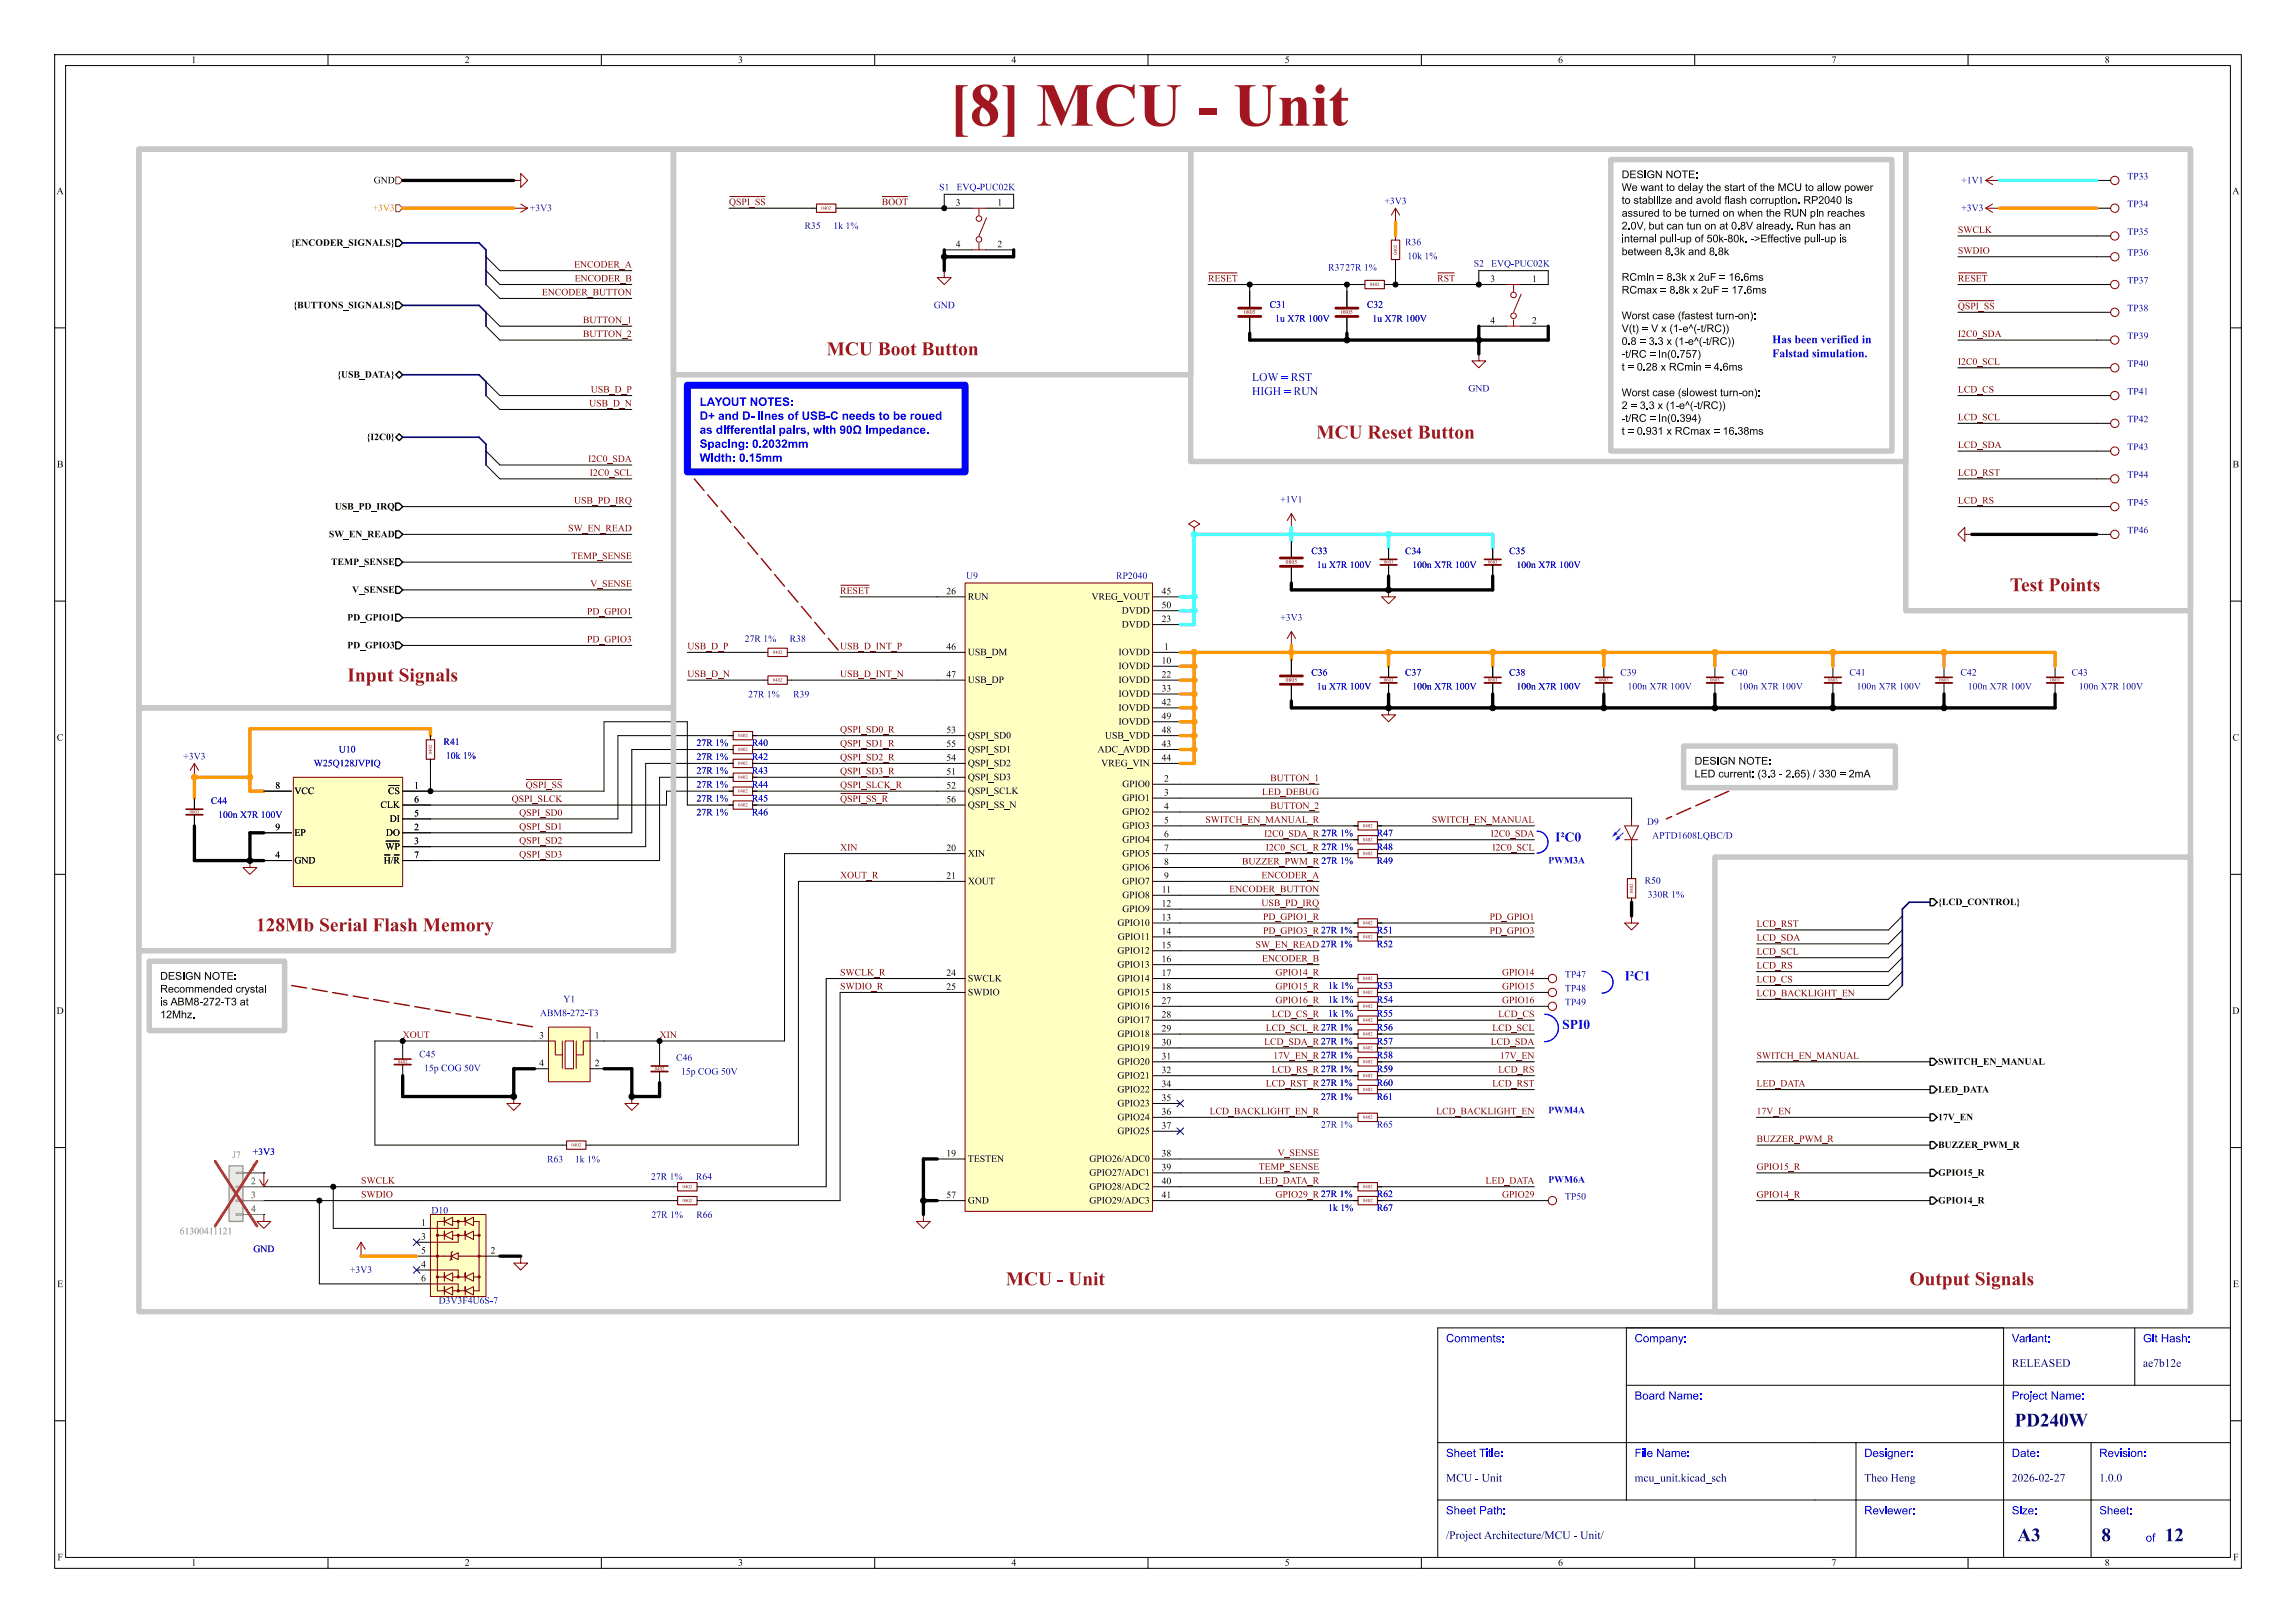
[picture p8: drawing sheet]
<svg xmlns="http://www.w3.org/2000/svg" width="420mm" height="297mm" viewBox="0 0 420 297" stroke-linecap="round" stroke-linejoin="round" font-family="sans-serif">
<defs><g id="words">
<text font-size="11.1" fill="#a21622" x="173.7" y="25.9">[8] MCU - Unit</text>
<g font-size="3.5" fill="#a21622">
<text x="151.2" y="65.9">MCU BootButton</text>
<text x="240.8" y="81.2">MCU ResetButton</text>
<text x="367.6" y="109.1">TestPoints</text>
<text x="63.5" y="125.6">Input Signals</text>
<text x="46.8" y="171.3">128MbSerialFlashMemory</text>
<text x="184" y="236.1">MCU - Unit</text>
<text x="349.3" y="236.1">OutputSignals</text>
</g>
<g font-size="3.5" fill="#00007f">
<text x="368.5" y="261.9">PD240W</text>
<text x="369" y="282.9">A3</text>
<text x="384.4" y="282.9">8</text>
<text x="396" y="282.9">12</text>
</g>
<text font-size="2.5" fill="#0000c2" x="285.8" y="188.6">SPI0</text>
<g font-size="2.1" fill="#0000c2">
<text x="324.2" y="63.6">Hasbeenverifiedin</text>
<text x="229" y="70.6">LOW = RST</text>
<text x="324.2" y="66.2">Falstadsimulation.</text>
<text x="229" y="73.1">HIGH = RUN</text>
</g>
<g font-size="2.1" fill="#00f">
<text x="128" y="77.7">D+ and D- lines of USB-C needs to be roued</text>
<text x="128" y="82.8">Spacing: 0.2032mm</text>
<text x="158.2" y="80.2">impedance.</text>
<text x="264.5" y="246.2">Comments:</text>
<text x="299" y="246.2">Company:</text>
<text x="368" y="246.2">Variant:</text>
<text x="392" y="246.2">Git Hash:</text>
<text x="299" y="256.7">Board Name:</text>
<text x="368" y="256.7">Project Name:</text>
<text x="264.5" y="267.2">Sheet Title:</text>
<text x="299" y="267.2">File Name:</text>
<text x="341" y="267.2">Designer:</text>
<text x="368" y="267.2">Date:</text>
<text x="384" y="267.2">Revision:</text>
<text x="264.5" y="277.7">Sheet Path:</text>
<text x="341" y="277.7">Reviewer:</text>
<text x="368" y="277.7">Size:</text>
<text x="384" y="277.7">Sheet:</text>
<text x="392.5" y="282.7">of</text>
</g>
<g font-size="2.1" fill="#00007f">
<text x="368" y="250.7">RELEASED</text>
<text x="392" y="250.7">ae7b12e</text>
<text x="264.5" y="271.7">MCU - Unit</text>
<text x="299" y="271.7">mcu_unit.kicad_sch</text>
<text x="341" y="271.7">TheoHeng</text>
<text x="368" y="271.7">2026-02-27</text>
<text x="384" y="271.7">1.0.0</text>
<text x="264.5" y="282.2">/ProjectArchitecture/MCU- Unit/</text>
</g>
<g font-size="1.9">
<text x="296.6" y="35.7">We want to delay the start of the MCU to allow power</text>
<text x="296.6" y="38.1">to stabilize and avoid flash corruption. RP2040 is</text>
<text x="296.6" y="40.4">assured to be turned on when the RUN pin reaches</text>
<text x="296.6" y="42.8">2.0V, but can tun on at 0.8V already. Run has an</text>
<text x="296.6" y="45.1">internal pull-up of 50k-80k. -&gt;Effective pull-up is</text>
<text x="296.6" y="52.2">RCmin = 8.3k x 2uF = 16.6ms</text>
<text x="296.6" y="54.5">RCmax = 8.8k x 2uF = 17.6ms</text>
<text x="296.6" y="59.2">Worst case (fastest turn-on):</text>
<text x="296.6" y="68.6">t = 0.28 x RCmin = 4.6ms</text>
<text x="296.6" y="73.3">Worst case (slowest turn-on):</text>
<text x="29.3" y="182.4">Recommended crystal</text>
</g>
<g font-size="1.8">
<text x="35" y="12">1</text>
<text x="85" y="12">2</text>
<text x="135" y="12">3</text>
<text x="185" y="12">4</text>
<text x="235" y="12">5</text>
<text x="285" y="12">6</text>
<text x="335" y="12">7</text>
<text x="385" y="12">8</text>
<text x="68.4" y="34">GND</text>
<text x="10.3" y="36">A</text>
<text x="174.8" y="37.8">3</text>
<text x="182.4" y="37.8">1</text>
<text x="408.3" y="36">A</text>
<text x="53.2" y="45.4">{ENCODER_SIGNALS}</text>
<text x="174.8" y="45.5">4</text>
<text x="182.4" y="45.5">2</text>
<text x="221" y="51.7">~{RESET}</text>
<text x="272.6" y="51.8">3</text>
<text x="280.2" y="51.8">1</text>
<text x="53.7" y="56.9">{BUTTONS_SIGNALS}</text>
<text x="272.6" y="59.4">4</text>
<text x="280.2" y="59.4">2</text>
<text x="61.7" y="69.6">{USB_DATA}</text>
<text x="67" y="81">{I2C0}</text>
<text x="10.4" y="86">B</text>
<text x="408.4" y="86">B</text>
<text x="61.2" y="93.7">USB_PD_IRQ</text>
<text x="60.2" y="98.8">SW_EN_READ</text>
<text x="60.6" y="103.9">TEMP_SENSE</text>
<text x="64.4" y="108.9">V_SENSE</text>
<text x="173.1" y="109">26</text>
<text x="177" y="110.2">RUN</text>
<text x="199.7" y="110.2">VREG_VOUT</text>
<text x="205.2" y="112.7">DVDD</text>
<text x="212.5" y="109">45</text>
<text x="212.5" y="111.5">50</text>
<text x="63.5" y="114">PD_GPIO1</text>
<text x="63.5" y="119.1">PD_GPIO3</text>
<text x="173.1" y="119.1">46</text>
<text x="205.2" y="115.3">DVDD</text>
<text x="212.5" y="114">23</text>
<text x="212.9" y="119.1">1</text>
<text x="173.1" y="124.2">47</text>
<text x="177" y="120.4">USB_DM</text>
<text x="177" y="125.4">USB_DP</text>
<text x="204.6" y="120.4">IOVDD</text>
<text x="204.6" y="122.9">IOVDD</text>
<text x="204.6" y="125.4">IOVDD</text>
<text x="212.5" y="121.7">10</text>
<text x="212.5" y="124.2">22</text>
<text x="204.6" y="128">IOVDD</text>
<text x="204.6" y="130.5">IOVDD</text>
<text x="212.5" y="126.7">33</text>
<text x="212.5" y="129.3">42</text>
<text x="212.5" y="131.8">49</text>
<text x="10.4" y="136">C</text>
<text x="173.1" y="134.4">53</text>
<text x="173.1" y="136.9">55</text>
<text x="177" y="135.6">QSPI_SD0</text>
<text x="202.1" y="135.6">USB_VDD</text>
<text x="204.6" y="133.1">IOVDD</text>
<text x="212.5" y="134.4">48</text>
<text x="212.5" y="136.9">43</text>
<text x="408.4" y="136">C</text>
<text x="137.5" y="139.5">R42</text>
<text x="173.1" y="139.4">54</text>
<text x="173.1" y="142">51</text>
<text x="177" y="138.1">QSPI_SD1</text>
<text x="177" y="140.7">QSPI_SD2</text>
<text x="177" y="143.2">QSPI_SD3</text>
<text x="200.8" y="138.1">ADC_AVDD</text>
<text x="201.4" y="140.7">VREG_VIN</text>
<text x="212.5" y="139.4">44</text>
<text x="212.9" y="143.3">2</text>
<text x="50.4" y="144.5">8</text>
<text x="53.8" y="145.8">VCC</text>
<text x="69.6" y="148.3">CLK</text>
<text x="71" y="145.8">~{CS}</text>
<text x="75.8" y="144.5">1</text>
<text x="75.8" y="147.1">6</text>
<text x="75.8" y="149.6">5</text>
<text x="137.5" y="147.1">R45</text>
<text x="173.1" y="144.5">52</text>
<text x="173.1" y="147.1">56</text>
<text x="177" y="145.8">QSPI_SCLK</text>
<text x="177" y="148.3">QSPI_SS_N</text>
<text x="205.3" y="144.5">GPIO0</text>
<text x="205.3" y="147">GPIO1</text>
<text x="205.3" y="149.6">GPIO2</text>
<text x="212.9" y="145.8">3</text>
<text x="212.9" y="148.3">4</text>
<text x="50.4" y="152.1">9</text>
<text x="53.8" y="153.4">EP</text>
<text x="70.5" y="155.9">~{WP}</text>
<text x="70.6" y="153.4">DO</text>
<text x="71.3" y="150.8">DI</text>
<text x="75.8" y="152.1">2</text>
<text x="75.8" y="154.7">3</text>
<text x="173.1" y="156">20</text>
<text x="205.3" y="152.1">GPIO3</text>
<text x="205.3" y="154.7">GPIO4</text>
<text x="212.9" y="150.9">5</text>
<text x="212.9" y="153.4">6</text>
<text x="212.9" y="156">7</text>
<text x="251.8" y="153.5">R47</text>
<text x="50.4" y="157.2">4</text>
<text x="53.8" y="158.5">GND</text>
<text x="70.2" y="158.5">~{H}/~{R}</text>
<text x="75.8" y="157.2">7</text>
<text x="173.1" y="161">21</text>
<text x="177" y="157.2">XIN</text>
<text x="205.3" y="157.2">GPIO5</text>
<text x="205.3" y="159.7">GPIO6</text>
<text x="212.9" y="158.5">8</text>
<text x="212.9" y="161">9</text>
<text x="177" y="162.3">XOUT</text>
<text x="205.3" y="162.3">GPIO7</text>
<text x="205.3" y="164.8">GPIO8</text>
<text x="205.3" y="167.4">GPIO9</text>
<text x="212.5" y="166.1">12</text>
<text x="212.5" y="163.6">11</text>
<text x="354.5" y="166.1">{LCD_CONTROL}</text>
<text x="204.4" y="169.9">GPIO10</text>
<text x="204.5" y="172.4">GPIO11</text>
<text x="212.5" y="168.7">13</text>
<text x="212.5" y="171.2">14</text>
<text x="212.5" y="173.7">15</text>
<text x="251.8" y="171.3">R51</text>
<text x="173.1" y="178.8">24</text>
<text x="204.4" y="175">GPIO12</text>
<text x="204.4" y="177.5">GPIO13</text>
<text x="212.5" y="176.3">16</text>
<text x="212.5" y="178.8">17</text>
<text x="173.1" y="181.4">25</text>
<text x="177" y="180.1">SWCLK</text>
<text x="177" y="182.6">SWDIO</text>
<text x="204.4" y="180.1">GPIO14</text>
<text x="204.4" y="182.6">GPIO15</text>
<text x="204.4" y="185.1">GPIO16</text>
<text x="212.5" y="181.4">18</text>
<text x="212.5" y="183.9">27</text>
<text x="251.8" y="184">R54</text>
<text x="10.3" y="186">D</text>
<text x="98.6" y="190.2">3</text>
<text x="108.8" y="190.2">1</text>
<text x="204.4" y="187.7">GPIO17</text>
<text x="204.4" y="190.2">GPIO18</text>
<text x="212.5" y="186.4">28</text>
<text x="212.5" y="189">29</text>
<text x="212.5" y="191.5">30</text>
<text x="251.8" y="189">R56</text>
<text x="251.8" y="191.6">R57</text>
<text x="408.3" y="186">D</text>
<text x="98.6" y="195.3">4</text>
<text x="108.8" y="195.3">2</text>
<text x="204.4" y="192.8">GPIO19</text>
<text x="204.4" y="195.3">GPIO20</text>
<text x="204.4" y="197.8">GPIO21</text>
<text x="212.5" y="194.1">31</text>
<text x="212.5" y="196.6">32</text>
<text x="251.8" y="194.1">R58</text>
<text x="354.5" y="195.3">SWITCH_EN_MANUAL</text>
<text x="204.4" y="200.4">GPIO22</text>
<text x="204.4" y="202.9">GPIO23</text>
<text x="212.5" y="199.1">34</text>
<text x="212.5" y="201.7">35</text>
<text x="354.5" y="200.4">LED_DATA</text>
<text x="204.4" y="205.5">GPIO24</text>
<text x="204.4" y="208">GPIO25</text>
<text x="212.5" y="204.2">36</text>
<text x="212.5" y="206.8">37</text>
<text x="354.5" y="205.5">17V_EN</text>
<text x="173.1" y="211.8">19</text>
<text x="177" y="213.1">TESTEN</text>
<text x="199.3" y="213.1">GPIO26/ADC0</text>
<text x="199.3" y="215.6">GPIO27/ADC1</text>
<text x="212.5" y="211.8">38</text>
<text x="212.5" y="214.4">39</text>
<text x="354.5" y="210.5">BUZZER_PWM_R</text>
<text x="354.5" y="215.6">GPIO15_R</text>
<text x="173.1" y="219.5">57</text>
<text x="177" y="220.7">GND</text>
<text x="199.3" y="218.2">GPIO28/ADC2</text>
<text x="199.3" y="220.7">GPIO29/ADC3</text>
<text x="212.5" y="216.9">40</text>
<text x="212.5" y="219.5">41</text>
<text x="354.5" y="220.7">GPIO14_R</text>
<text x="77" y="224.5">1</text>
<text x="77" y="227.1">3</text>
<text x="77" y="229.6">5</text>
<text x="77" y="232.2">4</text>
<text x="89.7" y="229.6">2</text>
<text x="10.4" y="236">E</text>
<text x="77" y="234.7">6</text>
<text x="408.4" y="236">E</text>
<text x="10.5" y="286">F</text>
<text x="35" y="287">1</text>
<text x="85" y="287">2</text>
<text x="135" y="287">3</text>
<text x="185" y="287">4</text>
<text x="235" y="287">5</text>
<text x="285" y="287">6</text>
<text x="335" y="287">7</text>
<text x="385" y="287">8</text>
<text x="408.5" y="286">F</text>
</g>
<g font-size="1.8" fill="#0000c2">
<text x="171.8" y="35.3">S1 EVQ-PUC02K</text>
<text x="358.8" y="34">+1V1</text>
<text x="389.1" y="33.3">TP33</text>
<text x="96.9" y="39.1">+3V3</text>
<text x="253.2" y="37.8">+3V3</text>
<text x="358.8" y="39.1">+3V3</text>
<text x="389.1" y="38.4">TP34</text>
<text x="147.2" y="42.4">R35</text>
<text x="152.4" y="42.4">1k 1%</text>
<text x="257" y="45.3">R36</text>
<text x="257.4" y="47.9">10k1%</text>
<text x="389.1" y="47.3">TP36</text>
<text x="389.1" y="43.4">TP35</text>
<text x="242.9" y="50">R3727R1%</text>
<text x="269.6" y="49.2">S2 EVQ-PUC02K</text>
<text x="389.1" y="52.3">TP37</text>
<text x="170.8" y="56.9">GND</text>
<text x="232.2" y="56.8">C31</text>
<text x="233.3" y="59.3">1uX7R 100V</text>
<text x="250" y="56.8">C32</text>
<text x="251" y="59.3">1uX7R 100V</text>
<text x="389.1" y="57.4">TP38</text>
<text x="389.1" y="62.5">TP39</text>
<text x="389.1" y="67.6">TP40</text>
<text x="268.6" y="72.1">GND</text>
<text x="389.1" y="77.7">TP42</text>
<text x="389.1" y="72.7">TP41</text>
<text x="389.1" y="82.8">TP43</text>
<text x="389.1" y="87.9">TP44</text>
<text x="234.2" y="92.4">+1V1</text>
<text x="389.1" y="93">TP45</text>
<text x="239.9" y="101.9">C33</text>
<text x="257" y="101.9">C34</text>
<text x="276.1" y="101.9">C35</text>
<text x="389.1" y="98.1">TP46</text>
<text x="176.7" y="106.4">U9</text>
<text x="204.1" y="106.4">RP2040</text>
<text x="240.9" y="104.4">1uX7R 100V</text>
<text x="258.3" y="104.4">100nX7R 100V</text>
<text x="277.4" y="104.4">100nX7R 100V</text>
<text x="136.2" y="117.9">27R1%</text>
<text x="144.4" y="117.9">R38</text>
<text x="234.2" y="114">+3V3</text>
<text x="239.9" y="124.1">C36</text>
<text x="257" y="124.1">C37</text>
<text x="276.1" y="124.1">C38</text>
<text x="296.4" y="124.1">C39</text>
<text x="316.7" y="124.1">C40</text>
<text x="338.3" y="124.1">C41</text>
<text x="358.6" y="124.1">C42</text>
<text x="378.9" y="124.1">C43</text>
<text x="136.9" y="128.1">27R1%</text>
<text x="145.1" y="128.1">R39</text>
<text x="240.9" y="126.6">1uX7R 100V</text>
<text x="258.3" y="126.6">100nX7R 100V</text>
<text x="277.4" y="126.6">100nX7R 100V</text>
<text x="297.7" y="126.6">100nX7R 100V</text>
<text x="318" y="126.6">100nX7R 100V</text>
<text x="339.6" y="126.6">100nX7R 100V</text>
<text x="359.9" y="126.6">100nX7R 100V</text>
<text x="380.3" y="126.6">100nX7R 100V</text>
<text x="81.1" y="136.8">R41</text>
<text x="127.4" y="137">27R1%</text>
<text x="137.5" y="137">R40</text>
<text x="33.5" y="139.4">+3V3</text>
<text x="57.4" y="140.7">W25Q128JVPIQ</text>
<text x="62" y="138.1">U10</text>
<text x="81.6" y="139.3">10k1%</text>
<text x="127.4" y="139.5">27R1%</text>
<text x="127.4" y="142">27R1%</text>
<text x="137.5" y="142">R43</text>
<text x="38.6" y="147.6">C44</text>
<text x="127.4" y="147.1">27R1%</text>
<text x="127.4" y="149.7">27R1%</text>
<text x="127.4" y="144.6">27R1%</text>
<text x="137.5" y="149.7">R46</text>
<text x="137.5" y="144.6">R44</text>
<text x="39.9" y="150.1">100nX7R 100V</text>
<text x="241.7" y="153.5">27R1%</text>
<text x="301.3" y="151.4">D9</text>
<text x="302.2" y="153.9">APTD1608LQBC/D</text>
<text x="241.7" y="158.6">27R1%</text>
<text x="241.7" y="156">27R1%</text>
<text x="251.8" y="156">R48</text>
<text x="251.8" y="158.6">R49</text>
<text x="283.2" y="158.2">PWM3A</text>
<text x="300.8" y="162.2">R50</text>
<text x="301.4" y="164.7">330R1%</text>
<text x="241.6" y="171.3">27R1%</text>
<text x="241.6" y="173.8">27R1%</text>
<text x="251.8" y="173.8">R52</text>
<text x="286.3" y="179.3">TP47</text>
<text x="103.1" y="183.9">Y1</text>
<text x="242.9" y="184">1k 1%</text>
<text x="242.9" y="181.4">1k 1%</text>
<text x="251.8" y="181.4">R53</text>
<text x="286.3" y="181.9">TP48</text>
<text x="286.3" y="184.4">TP49</text>
<text x="98.8" y="186.4">ABM8-272-T3</text>
<text x="241.6" y="189">27R1%</text>
<text x="241.6" y="191.6">27R1%</text>
<text x="242.9" y="186.5">1k 1%</text>
<text x="251.8" y="186.5">R55</text>
<text x="76.7" y="193.9">C45</text>
<text x="77.6" y="196.5">15pCOG50V</text>
<text x="123.7" y="194.6">C46</text>
<text x="124.6" y="197.1">15pCOG50V</text>
<text x="241.6" y="194.1">27R1%</text>
<text x="241.6" y="196.7">27R1%</text>
<text x="251.8" y="196.7">R59</text>
<text x="241.6" y="201.7">27R1%</text>
<text x="241.6" y="199.2">27R1%</text>
<text x="251.8" y="201.7">R61</text>
<text x="251.8" y="199.2">R60</text>
<text x="283.2" y="203.9">PWM4A</text>
<text x="241.6" y="206.8">27R1%</text>
<text x="251.8" y="206.8">R65</text>
<text x="46.2" y="211.8">+3V3</text>
<text x="100.1" y="213.2">R63</text>
<text x="105.2" y="213.2">1k 1%</text>
<text x="119.1" y="216.3">27R1%</text>
<text x="127.3" y="216.3">R64</text>
<text x="241.6" y="219.5">27R1%</text>
<text x="251.8" y="219.5">R62</text>
<text x="283.2" y="216.6">PWM6A</text>
<text x="286.3" y="220">TP50</text>
<text x="78.9" y="222.5">D10</text>
<text x="119.2" y="223.3">27R1%</text>
<text x="127.4" y="223.3">R66</text>
<text x="242.9" y="222.1">1k 1%</text>
<text x="251.8" y="222.1">R67</text>
<text x="46.3" y="229.6">GND</text>
<text x="64" y="233.4">+3V3</text>
<text x="80.2" y="239">D3V3F4U6S-7</text>
</g>
<text font-size="1.8" fill="#f90" x="68.1" y="39.1">+3V3</text>
<g font-size="1.8" fill="#840000">
<text x="133.3" y="37.8">~{QSPI_SS}</text>
<text x="358.1" y="46.6">SWDIO</text>
<text x="358.1" y="42.8">SWCLK</text>
<text x="105" y="49.2">ENCODER_A</text>
<text x="105.1" y="51.7">ENCODER_B</text>
<text x="358.1" y="51.7">~{RESET}</text>
<text x="99.1" y="54.3">ENCODER_BUTTON</text>
<text x="106.6" y="59.3">BUTTON_1</text>
<text x="358.1" y="56.8">~{QSPI_SS}</text>
<text x="106.6" y="61.9">BUTTON_2</text>
<text x="358.1" y="61.9">I2C0_SDA</text>
<text x="358.1" y="67">I2C0_SCL</text>
<text x="107.8" y="74.6">USB_D_N</text>
<text x="108.1" y="72">USB_D_P</text>
<text x="358.1" y="72">LCD_CS</text>
<text x="358.1" y="77.1">LCD_SCL</text>
<text x="358.1" y="82.2">LCD_SDA</text>
<text x="107.6" y="84.7">I2C0_SDA</text>
<text x="107.9" y="87.3">I2C0_SCL</text>
<text x="358.1" y="87.3">LCD_RST</text>
<text x="105" y="92.4">USB_PD_IRQ</text>
<text x="358.1" y="92.4">LCD_RS</text>
<text x="103.9" y="97.4">SW_EN_READ</text>
<text x="104.5" y="102.5">TEMP_SENSE</text>
<text x="108" y="107.6">V_SENSE</text>
<text x="107.4" y="112.7">PD_GPIO1</text>
<text x="153.7" y="108.9">~{RESET}</text>
<text x="107.4" y="117.8">PD_GPIO3</text>
<text x="125.7" y="119">USB_D_P</text>
<text x="153.7" y="119">USB_D_INT_P</text>
<text x="125.7" y="124.1">USB_D_N</text>
<text x="153.7" y="124.1">USB_D_INT_N</text>
<text x="153.7" y="134.3">QSPI_SD0_R</text>
<text x="153.7" y="136.8">QSPI_SD1_R</text>
<text x="153.7" y="139.4">QSPI_SD2_R</text>
<text x="153.7" y="141.9">QSPI_SD3_R</text>
<text x="232.4" y="143.2">BUTTON_1</text>
<text x="93.6" y="147">QSPI_SLCK</text>
<text x="95" y="149.5">QSPI_SD0</text>
<text x="96.2" y="144.4">~{QSPI_SS}</text>
<text x="153.7" y="144.4">QSPI_SLCK_R</text>
<text x="153.7" y="147">~{QSPI_SS_R}</text>
<text x="230.8" y="145.7">LED_DEBUG</text>
<text x="232.4" y="148.2">BUTTON_2</text>
<text x="95" y="154.6">QSPI_SD2</text>
<text x="95" y="152.1">QSPI_SD1</text>
<text x="153.7" y="155.9">XIN</text>
<text x="220.5" y="150.8">SWITCH_EN_MANUAL_R</text>
<text x="231.2" y="153.3">I2C0_SDA_R27R1%</text>
<text x="231.5" y="155.9">I2C0_SCL_R27R1%</text>
<text x="261.9" y="150.8">SWITCH_EN_MANUAL</text>
<text x="272.7" y="153.3">I2C0_SDA</text>
<text x="273" y="155.9">I2C0_SCL</text>
<text x="95" y="157.1">QSPI_SD3</text>
<text x="153.7" y="160.9">XOUT_R</text>
<text x="227.2" y="158.4">BUZZER_PWM_R27R1%</text>
<text x="230.7" y="160.9">ENCODER_A</text>
<text x="224.8" y="163.5">ENCODER_BUTTON</text>
<text x="230.7" y="166">USB_PD_IRQ</text>
<text x="229.7" y="173.6">SW_EN_READ27R1%</text>
<text x="231" y="171.1">PD_GPIO3_R27R1%</text>
<text x="231" y="168.6">PD_GPIO1_R</text>
<text x="272.5" y="171.1">PD_GPIO3</text>
<text x="272.5" y="168.6">PD_GPIO1</text>
<text x="321.3" y="169.8">LCD_RST</text>
<text x="321.3" y="172.4">LCD_SDA</text>
<text x="153.7" y="178.7">SWCLK_R</text>
<text x="230.8" y="176.2">ENCODER_B</text>
<text x="233.3" y="178.7">GPIO14_R</text>
<text x="274.7" y="178.7">GPIO14</text>
<text x="321.3" y="174.9">LCD_SCL</text>
<text x="321.3" y="180">LCD_CS</text>
<text x="321.3" y="177.5">LCD_RS</text>
<text x="153.7" y="181.3">SWDIO_R</text>
<text x="233.3" y="181.3">GPIO15_R 1k 1%</text>
<text x="233.3" y="183.8">GPIO16_R 1k 1%</text>
<text x="274.7" y="183.8">GPIO16</text>
<text x="274.7" y="181.3">GPIO15</text>
<text x="321.3" y="182.5">LCD_BACKLIGHT_EN</text>
<text x="73.7" y="190.2">XOUT</text>
<text x="120.6" y="190.2">XIN</text>
<text x="231.2" y="191.4">LCD_SDA_R27R1%</text>
<text x="231.5" y="188.9">LCD_SCL_R27R1%</text>
<text x="232.6" y="186.3">LCD_CS_R 1k 1%</text>
<text x="272.7" y="191.4">LCD_SDA</text>
<text x="273" y="188.9">LCD_SCL</text>
<text x="274.1" y="186.3">LCD_CS</text>
<text x="232.6" y="196.5">LCD_RS_R27R1%</text>
<text x="232.9" y="194">17V_EN_R27R1%</text>
<text x="274.1" y="196.5">LCD_RS</text>
<text x="274.4" y="194">17V_EN</text>
<text x="321.3" y="194">SWITCH_EN_MANUAL</text>
<text x="231.5" y="199">LCD_RST_R27R1%</text>
<text x="273" y="199">LCD_RST</text>
<text x="321.3" y="199">LED_DATA</text>
<text x="221.3" y="204.1">LCD_BACKLIGHT_EN_R</text>
<text x="262.7" y="204.1">LCD_BACKLIGHT_EN</text>
<text x="321.3" y="204.1">17V_EN</text>
<text x="321.3" y="209.2">BUZZER_PWM_R</text>
<text x="230.2" y="214.3">TEMP_SENSE</text>
<text x="233.7" y="211.7">V_SENSE</text>
<text x="321.3" y="214.3">GPIO15_R</text>
<text x="66" y="219.4">SWDIO</text>
<text x="66" y="216.8">SWCLK</text>
<text x="230.3" y="216.8">LED_DATA_R</text>
<text x="233.3" y="219.4">GPIO29_R27R1%</text>
<text x="271.7" y="216.8">LED_DATA</text>
<text x="274.7" y="219.4">GPIO29</text>
<text x="321.3" y="219.4">GPIO14_R</text>
</g>
<g font-size="1.8" fill="#abaaa8">
<text x="42.5" y="212.4">J7</text>
<text x="32.9" y="226.3">61300411121</text>
</g>
<g font-size="1.8" fill="#7a7a77">
<text x="45.9" y="214.4">1</text>
<text x="45.9" y="216.9">2</text>
<text x="45.9" y="219.5">3</text>
<text x="45.9" y="222">4</text>
</g>
<g font-size="1.1" fill="#840000">
<text x="227.5" y="57.7">0805</text>
<text x="245.3" y="57.7">0805</text>
<text x="235.2" y="103.5">0805</text>
<text x="235.2" y="125.1">0805</text>
</g>
<g font-size=".9" fill="#840000">
<text x="150.2" y="38.6">0402</text>
<text x="255.8" y="46.6" transform="rotate(-90 255.8 46.6)">0402</text>
<text x="250.6" y="52.6">0402</text>
<text x="253.1" y="103.4">0603</text>
<text x="272.2" y="103.4">0603</text>
<text x="141.4" y="119.9">0402</text>
<text x="141.4" y="125">0402</text>
<text x="253.1" y="125">0603</text>
<text x="272.2" y="125">0603</text>
<text x="292.5" y="125">0603</text>
<text x="312.8" y="125">0603</text>
<text x="334.4" y="125">0603</text>
<text x="354.7" y="125">0603</text>
<text x="375" y="125">0603</text>
<text x="135" y="137.7">0402</text>
<text x="135" y="135.1">0402</text>
<text x="79.2" y="138" transform="rotate(-90 79.2 138)">0402</text>
<text x="135" y="142.7">0402</text>
<text x="135" y="140.2">0402</text>
<text x="34.7" y="149.1">0603</text>
<text x="135" y="145.3">0402</text>
<text x="135" y="147.8">0402</text>
<text x="249.3" y="154.2">0402</text>
<text x="249.3" y="151.6">0402</text>
<text x="249.3" y="156.7">0402</text>
<text x="298.9" y="163.4" transform="rotate(-90 298.9 163.4)">0402</text>
<text x="249.3" y="169.4">0402</text>
<text x="249.3" y="171.9">0402</text>
<text x="249.3" y="179.6">0402</text>
<text x="249.3" y="182.1">0402</text>
<text x="249.3" y="184.6">0402</text>
<text x="249.3" y="187.2">0402</text>
<text x="249.3" y="189.7">0402</text>
<text x="72.8" y="194.8">0402</text>
<text x="119.8" y="196.1">0402</text>
<text x="249.3" y="192.3">0402</text>
<text x="249.3" y="197.3">0402</text>
<text x="249.3" y="194.8">0402</text>
<text x="249.3" y="199.9">0402</text>
<text x="249.3" y="205">0402</text>
<text x="104.5" y="210">0402</text>
<text x="124.8" y="217.7">0402</text>
<text x="124.8" y="220.2">0402</text>
<text x="249.3" y="220.2">0402</text>
<text x="249.3" y="217.7">0402</text>
</g>
</g></defs>
<g fill="none" stroke="#000" stroke-width=".18">
<path d="M10 10h400v277h-400zM12 12h396v273h-396zM60 10v2M110 10v2M160 10v2M210 10v2M260 10v2M310 10v2M360 10v2M228.6 53.3v2.8M228.6 58.2v2.8M383.5 52.1h2.6"/>
<path d="M383.5 47h2.6M10 60h2M408 60h2M236.2 96.5h.1M10 110h2M408 110h2M10 160h2M408 160h2M10 210h2M408 210h2M297.5 253.5h110.5M297.5 243v31.5"/>
<path d="M366.5 243v42M390.5 243v10.5M408 243h-145v42M10 260h2M263 274.5h145M263 264h145M339.5 264v21M382.5 264v21M408 260h2M60 285v2M110 285v2M160 285v2"/>
<path d="M210 285v2M260 285v2M310 285v2M360 285v2"/>
</g>
<path d="M226.6 56.4h4M226.6 57.9h4" fill="none" stroke="#840000" stroke-width=".51"/>
<g fill="none" stroke="#840000" stroke-width=".18">
<path d="M236.2 94l-.7 1.3M236.2 94l.8 1.3M236.2 94v2.5"/>
<circle cx="386.8" cy="47" r=".76"/>
<circle cx="386.8" cy="52.1" r=".76"/>
</g>
<path d="M78.7 222.2h10.2v15h-10.2z" fill="#ffffc2"/>
<g fill="none" stroke="#840000" stroke-width=".18">
<path d="M363.2 38.1l1.3 .8M363.2 38.1h2.6M363.2 33l1.3 .8M363.2 33h2.6M364.5 37.3l-1.3 .8M364.5 32.3l-1.3 .7M172.7 49.5v1.3h1.3l-1.3 1.3-1.3-1.3h1.3M275.5 59.7h2.6M275.6 52.1h2.5M276.9 52.1v1.2M276.9 58.5v1.2M278.3 53.8l-1.4 3.4"/>
<path d="M254 108v1.2h1.3l-1.3 1.3-1.3-1.3h1.3M66 227.3l-.7 1.3M66 227.3l.8 1.3M66 227.3v2.6M78.7 232.4h5.1v1.1M78.7 234.9h5.1v1.3M80 226.1h1.3l1.5-.8v1.5l-1.5-.7v-.8v1.5M80 233.7h1.3l1.5-.8v1.5l-1.5-.7v-.8v1.5M80 230v6.2h1.3l1.5-.7v1.5l-1.5-.8v-.7v1.5M81.3 224.3v-1.5v.7l1.5 .8v-1.5l-1.5 .7h-1.3v6.3M82.5 230.5h.1M82.5 230.4l-.2 .2"/>
<path d="M82.8 229l-.3 .2v1.2v-.5l1.3-.7v1.3l-1.3-.6h-3.8M82.8 223.5h2.3l1.5-.7v1.5l-1.5-.8v-.7v1.5M82.8 226.1h2.3l1.5-.8v1.5l-1.5-.7v-.8v1.5M82.8 233.7h2.3l1.5-.8v1.5l-1.5-.7v-.8v1.5M82.8 236.2h2.3l1.5-.7v1.5l-1.5-.8v-.7v1.5M83.8 223.4v1.4h-5.1M83.8 226.1v1.2h-5.1M83.8 229.9h5.2M86.6 223.5h1v12.7h-1M86.6 226.1h.8M86.6 233.7h.8M95.2 229.9v1.2h1.3l-1.3 1.3-1.2-1.3h1.2"/>
<path d="M168.9 222.2v1.3h1.3l-1.3 1.3-1.3-1.3h1.3"/>
<circle cx="386.8" cy="38.1" r=".76"/>
<circle cx="386.8" cy="33" r=".76"/>
<circle cx="276.9" cy="54" r=".51"/>
<circle cx="276.9" cy="57.8" r=".51"/>
<circle cx="386.8" cy="43.2" r=".76"/>
</g>
<path d="M78.7 222.2h10.2v15h-10.2z" fill="none" stroke="#800000" stroke-width=".18"/>
<g fill="#840000" stroke="#840000" stroke-width=".18">
<circle cx="80" cy="226.1" r=".2"/>
<circle cx="80" cy="229.9" r=".2"/>
<circle cx="80" cy="233.7" r=".2"/>
<circle cx="83.8" cy="223.5" r=".2"/>
<circle cx="83.8" cy="226.1" r=".2"/>
<circle cx="83.8" cy="233.7" r=".2"/>
<circle cx="83.8" cy="236.2" r=".2"/>
<circle cx="87.6" cy="226.1" r=".2"/>
<circle cx="87.6" cy="229.9" r=".2"/>
<circle cx="87.6" cy="233.7" r=".2"/>
</g>
<g fill="none" stroke="#000" stroke-width=".18">
<path d="M365.8 38.1h.1M365.8 33h.1M383.5 33h2.6M383.5 38.1h2.6M172.7 49.5h.1M246.4 53.3v2.8M246.4 58.2v2.8M270.5 52.1h5.1M270.5 59.7h5.1M278.1 52.1h5.1M278.1 59.7h5.1M383.5 43.2h2.6"/>
<path d="M254 108h.1M254 100.3v2.1M254 103.4v2M78.7 134.6v.8M78.7 138.9v.8M254 121.9v2.1M254 125v2M293.4 121.9v2.1M293.4 125v2M247.6 168.9h.8M252 168.9h.7M66 229.9h.1"/>
<path d="M76.2 224.8h2.5M76.2 227.3h2.5M76.2 229.9h2.5M76.2 232.4h2.5M76.2 234.9h2.5M88.9 229.9h2.5M95.2 229.9h.1M168.9 222.2h.1"/>
</g>
<path d="M252.5 102.4h3M252.5 124h3M291.8 124h3.1" fill="none" stroke="#840000" stroke-width=".3"/>
<path d="M252.5 103.4h3M252.5 125h3M291.8 125h3.1" fill="none" stroke="#840000" stroke-width=".33"/>
<path d="M78 135.4h1.5v3.5h-1.5zM248.4 168.1h3.6v1.6h-3.6z" fill="none" stroke="#840000" stroke-width=".2"/>
<path d="M244.3 56.4h4.1M244.3 57.9h4.1" fill="none" stroke="#840000" stroke-width=".51"/>
<path d="M41.9 213.4h2.5v10.1h-2.5z" fill="#ebeae8"/>
<path d="M41.9 213.4h2.5v10.1h-2.5z" fill="none" stroke="#9c9b98" stroke-width=".25"/>
<path d="M43.2 214.5h1.2v.3h-1.2zM43.2 217h1.2v.3h-1.2zM43.2 219.6h1.2v.2h-1.2zM43.2 222.1h1.2v.3h-1.2z" fill="none" stroke="#9c9b98" stroke-width=".18"/>
<path d="M44.4 214.6h3.9M44.4 217.2h3.9M44.4 219.7h3.9M44.4 222.2h3.9" fill="none" stroke="#7a7a77" stroke-width=".18"/>
<path d="M39.3 212.5l7.7 11.9M47 212.5l-7.7 11.9" fill="none" stroke="#e12e31" stroke-width=".46"/>
<g fill="none" stroke="#840000" stroke-width=".18">
<path d="M255.3 38.1l-.8 1.3M255.3 38.1l.7 1.3M255.3 38.1v2.5M35.6 139.7l-.8 1.3M35.6 139.7l.7 1.3M35.6 139.7v2.5M254 129.5v1.3h1.3l-1.3 1.3-1.3-1.3h1.3"/>
<circle cx="386.8" cy="57.1" r=".76"/>
<circle cx="386.8" cy="67.3" r=".76"/>
<circle cx="386.8" cy="62.2" r=".76"/>
<circle cx="386.8" cy="72.4" r=".76"/>
<circle cx="386.8" cy="77.5" r=".76"/>
<circle cx="386.8" cy="92.7" r=".76"/>
<circle cx="386.8" cy="87.6" r=".76"/>
<circle cx="386.8" cy="82.5" r=".76"/>
<circle cx="386.8" cy="97.8" r=".76"/>
<circle cx="284" cy="179.1" r=".76"/>
<circle cx="284" cy="184.1" r=".76"/>
<circle cx="284" cy="181.6" r=".76"/>
<circle cx="284" cy="219.7" r=".76"/>
</g>
<g fill="none" stroke="#000" stroke-width=".18">
<path d="M255.3 40.6h.1M383.5 57.2h2.6M383.5 62.2h2.6M383.5 77.5h2.6M383.5 67.3h2.6M383.5 72.4h2.6M383.5 87.6h2.6M383.5 82.6h2.6M383.5 92.7h2.6M383.5 97.8h2.6M236.2 120.7v2.7M236.2 125.5v2.8"/>
<path d="M254 129.5h.1M313.7 121.9v2.1M313.7 125v2M335.3 121.9v2.1M335.3 125v2M355.6 121.9v2.1M355.6 125v2M375.9 121.9v2.1M375.9 125v2M35.6 142.2h.1M35.6 146.1v2M35.6 149.1v2"/>
<path d="M247.6 153.7h.8M247.6 156.2h.8M247.6 151.1h.8M252 151.1h.7M280.7 179.1h2.5M280.7 181.6h2.5M280.7 184.2h2.5M247.6 219.7h.8M280.7 219.7h2.5"/>
</g>
<path d="M234.2 123.7h4.1M234.2 125.2h4.1" fill="none" stroke="#840000" stroke-width=".51"/>
<path d="M312.2 124h3M333.8 124h3M354.1 124h3M374.4 124h3M34 148.1h3.1" fill="none" stroke="#840000" stroke-width=".3"/>
<path d="M312.2 125h3M333.8 125h3M354.1 125h3M374.4 125h3M34 149.1h3.1" fill="none" stroke="#840000" stroke-width=".33"/>
<path d="M248.4 152.9h3.6v1.5h-3.6zM248.4 155.4h3.6v1.6h-3.6zM248.4 150.4h3.6v1.5h-3.6zM248.4 218.9h3.6v1.6h-3.6z" fill="none" stroke="#840000" stroke-width=".2"/>
<path d="M296.4 151.6l-.7 .8" fill="none" stroke="#06f" stroke-width=".18"/>
<path d="M295.4 152.1l.5 .6-1 .5z" fill="#06f"/>
<path d="M296.9 152.4l-.7 .8" fill="none" stroke="#06f" stroke-width=".18"/>
<path d="M295.9 152.9l.5 .5-1 .5z" fill="#06f"/>
<path d="M359.4 97.8v-1.3l-1.3 1.3 1.3 1.3v-1.3h1.3M297.2 151.1h2.5l-1.3 2.6zM297.2 153.7h2.4M298.4 149.9v1.2M298.4 153.7v1.2M298.4 167.6v1.3h1.3l-1.3 1.3-1.2-1.3h1.2" fill="none" stroke="#840000" stroke-width=".18"/>
<path d="M360.7 97.8h.1M298.4 147.3v2.6M298.4 154.9v2.6M298.4 167.6h.1M298.4 160v.8M298.4 164.3v.8" fill="none" stroke="#000" stroke-width=".18"/>
<path d="M297.7 160.8h1.5v3.5h-1.5z" fill="none" stroke="#840000" stroke-width=".2"/>
<path d="M100.3 188h7.6v10h-7.6z" fill="#ffffc2"/>
<path d="M103.4 190.5h1.5v5.1h-1.5z" fill="#fff"/>
<path d="M100.3 188h7.6v10h-7.6z" fill="none" stroke="#800000" stroke-width=".18"/>
<path d="M100.3 190.5h1.3v2.5M101.6 193h1.3M102.9 190.5v5M103.4 190.5h1.5v5.1h-1.5zM105.4 193h1.3M105.4 190.5v5M107.9 190.5h-1.2v2.5" fill="none" stroke="#840000" stroke-width=".18"/>
<path d="M97.8 190.5h2.5M97.8 195.6h2.5M107.9 190.5h2.6M107.9 195.6h2.6" fill="none" stroke="#000" stroke-width=".18"/>
<path d="M53.7 142.2h20v20h-20z" fill="#ffffc2"/>
<path d="M53.7 142.2h20v20h-20z" fill="none" stroke="#800000" stroke-width=".18"/>
<g fill="none" stroke="#000" stroke-width=".18">
<path d="M248.9 52.1h.8M253.2 52.1h.8M255.3 43.2v.7M255.3 47.5v.8M270.5 64.8h.1M236.2 99.1v2.8M236.2 118.1h.1M236.2 103.9v2.8M273 100.3v2.1M273 103.4v2M273 121.9v2.1M273 125v2"/>
<path d="M48.3 144.8h5M48.3 152.4h5M48.3 157.5h5M71.1 143.7h1.9M73.7 144.8h5M73.7 152.4h5M73.7 157.5h5M73.7 147.3h5M73.7 149.9h5M73.7 154.9h5M247.6 171.5h.8M247.6 179.1h.8"/>
<path d="M252 179.1h.7M120.6 193v2.1M120.6 196.1v2M247.6 181.6h.8M247.6 186.7h.8M247.6 184.2h.8M247.6 189.2h.8M247.6 191.8h.8M247.6 199.4h.8M247.6 196.9h.8M94 200.7h.1M102.9 209.6h.7"/>
<path d="M107.2 209.6h.7M115.6 200.7h.1M123.2 217.2h.8M123.2 219.7h.8M127.5 217.2h.8M127.5 219.7h.8M247.6 217.2h.8M247.6 204.5h.8M252 217.2h.7M252 204.5h.7"/>
</g>
<g fill="none" stroke="#840000" stroke-width=".2">
<path d="M249.7 51.3h3.5v1.5h-3.5zM254.5 43.9h1.5v3.6h-1.5zM248.4 170.7h3.6v1.5h-3.6zM248.4 178.3h3.6v1.5h-3.6zM248.4 180.8h3.6v1.6h-3.6zM248.4 185.9h3.6v1.6h-3.6zM248.4 183.4h3.6v1.5h-3.6zM248.4 188.5h3.6v1.5h-3.6zM248.4 191h3.6v1.5h-3.6zM248.4 198.6h3.6v1.6h-3.6zM248.4 196.1h3.6v1.5h-3.6zM103.6 208.8h3.6v1.5h-3.6z"/>
<path d="M124 216.4h3.5v1.5h-3.5zM124 218.9h3.5v1.6h-3.5zM248.4 216.4h3.6v1.5h-3.6zM248.4 203.7h3.6v1.5h-3.6z"/>
</g>
<path d="M270.5 64.8v1.2h1.3l-1.3 1.3-1.3-1.3h1.3M236.2 115.6l-.7 1.2M236.2 115.6l.8 1.2M236.2 115.6v2.5M94 200.7v1.2h1.2l-1.2 1.3-1.3-1.3h1.3M115.6 200.7v1.2h1.2l-1.2 1.3-1.3-1.3h1.3" fill="none" stroke="#840000" stroke-width=".18"/>
<path d="M271.5 102.4h3.1M271.5 124h3.1M119.1 195.1h3.1" fill="none" stroke="#840000" stroke-width=".3"/>
<path d="M271.5 103.4h3.1M271.5 125h3.1M119.1 196.1h3.1" fill="none" stroke="#840000" stroke-width=".33"/>
<path d="M234.2 102.1h4.1M234.2 103.6h4.1" fill="none" stroke="#840000" stroke-width=".51"/>
<path d="M176.5 106.7h34.3v115h-34.3z" fill="#ffffc2"/>
<path d="M176.5 106.7h34.3v115h-34.3z" fill="none" stroke="#800000" stroke-width=".18"/>
<g fill="none" stroke="#000" stroke-width=".18">
<path d="M94 38.1h.1M94 33h.1M148.6 38.1h.8M152.9 38.1h.8M172.7 38.1h5.1M180.3 38.1h5.1M172.7 45.7h5.1M180.3 45.7h5.1M218.4 97.8h.1M139.7 119.4h.8M144 119.4h.8M171.4 109.2h5.1"/>
<path d="M171.4 119.4h5.1M210.8 109.2h5.1M210.8 119.4h5.1M210.8 111.8h5.1M210.8 114.3h5.1M133.3 134.6h.8M133.3 137.2h.8M133.3 139.7h.8M137.7 134.6h.7M139.7 124.5h.8M144 124.5h.8M171.4 124.5h5.1"/>
<path d="M171.4 134.6h5.1M171.4 137.2h5.1M171.4 139.7h5.1M210.8 124.5h5.1M210.8 134.6h5.1M210.8 137.2h5.1M210.8 139.7h5.1M210.8 121.9h5.1M210.8 127h5.1M210.8 129.5h5.1M210.8 132.1h5.1M45.7 157.5h.1"/>
<path d="M133.3 142.2h.8M133.3 144.8h.8M133.3 147.3h.8M171.4 142.2h5.1M171.4 144.8h5.1M171.4 147.3h5.1M171.4 156.2h5.1M210.8 156.2h5.1M210.8 143.5h5.1M210.8 146.1h5.1M210.8 148.6h5.1M210.8 151.1h5.1"/>
<path d="M210.8 153.7h5.1M210.8 158.8h5.1M171.4 161.3h5.1M171.4 179.1h5.1M210.8 161.3h5.1M210.8 179.1h5.1M210.8 163.8h5.1M210.8 166.4h5.1M210.8 168.9h5.1M210.8 171.5h5.1M210.8 174h5.1M210.8 176.5h5.1"/>
<path d="M73.7 191.8v2M73.7 194.8v2.1M171.4 181.6h5.1M210.8 181.6h5.1M210.8 184.2h5.1M210.8 186.7h5.1M210.8 189.2h5.1M210.8 191.8h5.1M210.8 194.3h5.1M210.8 196.9h5.1M210.8 199.4h5.1M247.6 194.3h.8"/>
<path d="M48.3 214.6h.1M171.4 212.1h5.1M171.4 219.7h5.1M210.8 212.1h5.1M210.8 219.7h5.1M210.8 201.9h5.1M210.8 204.5h5.1M210.8 207h5.1M210.8 214.6h5.1M210.8 217.2h5.1M48.3 222.2h.1"/>
</g>
<g fill="none" stroke="#840000" stroke-width=".18">
<path d="M94 33h1.2v-1.2l1.3 1.2-1.3 1.3v-1.3M94 38.1h2.5M95.2 37.3l1.3 .8M96.5 38.1l-1.3 .8M133.5 36h6.4M177.8 38.1h2.5M179.1 38.1v1.3M180.5 39.8l-1.4 3.4M177.8 45.7h2.5M179.1 44.6v1.1M218.4 96.5l1.1-.6-1.1-.6-1 .6 1 .6v1.3M45.7 157.5v1.3h1.3l-1.3 1.2-1.3-1.2h1.3"/>
<path d="M47.5 215.9l.8 1.3M48.3 214.6v2.6M49 215.9l-.7 1.3M48.3 222.2v1.3h1.2l-1.2 1.3-1.3-1.3h1.3"/>
<circle cx="179.1" cy="40" r=".51"/>
<circle cx="179.1" cy="43.8" r=".51"/>
</g>
<path d="M149.4 37.3h3.5v1.6h-3.5zM140.5 118.6h3.5v1.5h-3.5zM134.1 136.4h3.6v1.5h-3.6zM134.1 138.9h3.6v1.6h-3.6zM134.1 133.9h3.6v1.5h-3.6zM140.5 123.7h3.5v1.5h-3.5zM134.1 144h3.6v1.5h-3.6zM134.1 146.6h3.6v1.5h-3.6zM134.1 141.5h3.6v1.5h-3.6zM248.4 193.5h3.6v1.6h-3.6z" fill="none" stroke="#840000" stroke-width=".2"/>
<path d="M72.1 193.8h3.1" fill="none" stroke="#840000" stroke-width=".3"/>
<path d="M72.1 194.8h3.1" fill="none" stroke="#840000" stroke-width=".33"/>
<g fill="none" stroke="#000" stroke-width=".25">
<path d="M72.4 55.2h.6l.7 .7-.7 .6h-.6zM72.4 43.8h.6l.7 .7-.7 .6h-.6zM72.4 68.6l.6-.7 .7 .7-.7 .6zM72.4 92.1h.6l.7 .6-.7 .6h-.6zM72.4 97.2h.6l.7 .6-.7 .6h-.6zM72.4 80l.6-.6 .7 .6-.7 .6zM72.4 102.2h.6l.7 .7-.7 .6h-.6zM72.4 107.3h.6l.7 .7-.7 .6h-.6zM72.4 112.4h.6l.7 .6-.7 .7h-.6zM72.4 117.5h.6l.7 .6-.7 .6h-.6zM353.1 164.5h.6l.6 .6-.6 .6h-.6zM353.1 193.7h.6l.6 .6-.6 .6h-.6z"/>
<path d="M353.1 198.8h.6l.6 .6-.6 .6h-.6zM353.1 219.1h.6l.6 .6-.6 .6h-.6zM353.1 203.8h.6l.6 .7-.6 .6h-.6zM353.1 208.9h.6l.6 .7-.6 .6h-.6zM353.1 214h.6l.6 .6-.6 .7h-.6z"/>
</g>
<path d="M72.4 37.5h.6l.7 .6-.7 .6h-.6zM72.4 32.4h.6l.7 .6-.7 .7h-.6z" fill="none" stroke="#725600" stroke-width=".18"/>
<g fill="#840000">
<path d="M161.3 36.4h.9l.1 .3-.2 .2a.33 .33 0 0 1 .2 .5 .33 .33 0 0 1-.4 .1h-.6l.2-.1v-.4h.2v.5a.32 .32 0 0 0 .4-.1 .32 .32 0 0 0 0-.4 .32 .32 0 0 0-.4 0h-.2v-.6h.2v.5a.29 .29 0 0 0 .4 0 .29 .29 0 0 0 0-.4 .29 .29 0 0 0-.4-.1z"/>
<path d="M162.7 36.5a.59 .59 0 0 1 .9 .1 .59 .59 0 0 1-.3 .9 .59 .59 0 0 1-.8-.6h.2a.42 .42 0 0 0 .5 .6 .42 .42 0 0 0 .3-.7 .39 .39 0 0 0-.5-.4 .39 .39 0 0 0-.3 .5h-.2z"/>
<path d="M164 36.5a.59 .59 0 0 1 .9 .1 .59 .59 0 0 1-.3 .9 .59 .59 0 0 1-.8-.6h.2a.42 .42 0 0 0 .5 .6 .42 .42 0 0 0 .3-.7 .39 .39 0 0 0-.5-.4 .39 .39 0 0 0-.3 .5h-.2z"/>
<path d="M165.1 36.4h1v.2l-.1-.1-.3-.1v1l.1 .1h-.5l.2-.1v-1h-.3l-.1 .2z"/>
</g>
<path d="M161.4 36h4.6M153.8 107.1h5.2" fill="none" stroke="#840000" stroke-width=".18"/>
<g fill="#840000">
<path d="M262.9 50.3l.9 .2v.3l-.3 .1 .6 .6h-.3l-.4-.5h-.1v.4l.1 .1h-.5l.2-.1v-1h.2v.5a.27 .27 0 0 0 .3-.2 .27 .27 0 0 0-.3-.3z"/>
<path d="M264.3 50.4l.6-.1v.4a.24 .24 0 0 0-.1-.3 .24 .24 0 0 0-.3 0 .24 .24 0 0 0 0 .3 .41 .41 0 0 1 .4 .3 .41 .41 0 0 1-.2 .5h-.5v-.4a.28 .28 0 0 0 .3 .4 .28 .28 0 0 0 .2-.4l-.5-.4z"/>
<path d="M265.1 50.3h1v.3l-.1-.2h-.3v1l.2 .1h-.5l.1-.1v-1h-.2l-.2 .2z"/>
</g>
<path d="M221.1 49.9h5.2M263 49.9h3M358.3 49.9h5.1M358.3 55h6.4M96.3 142.7h6.4M153.8 145.2h8.5" fill="none" stroke="#840000" stroke-width=".18"/>
<path d="M127 87.6l26.7 31.8M316.2 144.8l-11.4 5.1M53.3 180.3l44.5 7.7" fill="none" stroke="#980000" stroke-width=".25" stroke-dasharray="2.8 1"/>
<path d="M73.7 55.9h13.9l1.3 1.3v2.5M73.7 44.5h13.9l1.3 1.2v6.4M73.7 68.6h13.9l1.3 1.3v2.5M73.7 80h13.9l1.3 1.3v3.8M353.1 165.1h-3.9l-1.2 1.3v13.9" fill="none" stroke="#000084" stroke-width=".3"/>
<g fill="none" stroke="#000" stroke-width=".18">
<path d="M133.3 38.1h15.3M153.7 38.1h19v-2.5h12.7v2.5M88.9 59.7l2.5 2.5h24.2M88.9 49.5l2.5 2.6h24.2M88.9 47l2.5 2.5h24.2M88.9 52.1l2.5 2.5h24.2M88.9 57.2l2.5 2.5h24.2M221 52.1h27.9M228.6 52.1v1.2M246.4 52.1v1.2M254 52.1h16.5v-2.6h12.7v2.6M255.3 48.3v3.8"/>
<path d="M358.1 52.1h25.4M358.1 57.2h25.4M358.1 47h25.4M358.1 43.2h25.4M88.9 69.9l2.5 2.5h24.2M88.9 72.4l2.5 2.5h24.2M358.1 62.2h25.4M358.1 72.4h25.4M358.1 67.3h25.4M358.1 77.5h25.4M73.7 97.8h41.9M73.7 92.7h41.9"/>
<path d="M88.9 85.1l2.5 2.5h24.2M88.9 82.6l2.5 2.5h24.2M358.1 92.7h25.4M358.1 87.6h25.4M358.1 82.6h25.4M73.7 113h41.9M73.7 108h41.9M73.7 102.9h41.9M73.7 118.1h41.9M125.7 119.4h14M144.8 119.4h26.6M153.7 109.2h17.7"/>
<path d="M78.7 139.7v5.1h31.8v-12.7h15.2v15.2h7.6M125.7 124.5h14M133.3 137.2h-17.7v15.2h-36.9M133.3 134.6h-20.3v15.3h-34.3M133.3 139.7h-15.2v15.2h-39.4M138.4 139.7h33M138.4 137.2h33M138.4 134.6h33M144.8 124.5h26.6M133.3 142.2h-12.7v15.3h-41.9M133.3 144.8h-11.4v2.5h-43.2M138.4 144.8h33"/>
<path d="M138.4 147.3h33M138.4 142.2h33M171.4 156.2h-27.9v34.3h-33M215.9 158.8h25.4M215.9 151.1h31.7M215.9 143.5h25.4M215.9 148.6h25.4M215.9 153.7h31.7M215.9 156.2h31.7M215.9 146.1h82.5v1.2M252.7 151.1h28M252.7 153.7h28"/>
<path d="M252.7 156.2h28M298.4 157.5v2.5M171.4 161.3h-25.4v48.3h-38.1M171.4 179.1h-20.3v38.1h-22.8M215.9 161.3h25.4M215.9 171.5h31.7M215.9 166.4h25.4M215.9 163.8h25.4M215.9 176.5h25.4M215.9 174h25.4M215.9 168.9h31.7M215.9 179.1h31.7"/>
<path d="M252.7 171.5h28M252.7 168.9h28M252.7 179.1h28M348 177.8l-2.6 2.5h-24.1M348 167.6l-2.6 2.6h-24.1M348 175.3l-2.6 2.5h-24.1M348 170.2l-2.6 2.5h-24.1M348 172.7l-2.6 2.6h-24.1M73.7 190.5v1.3M97.8 190.5h-29.2v19.1h34.3M120.6 190.5v2.5M171.4 181.6h-17.7v38.1h-25.4"/>
<path d="M215.9 194.3h31.7M215.9 196.9h31.7M215.9 199.4h31.7M215.9 191.8h31.7M215.9 181.6h31.7M215.9 184.2h31.7M215.9 186.7h31.7M215.9 189.2h31.7M252.7 194.3h28M252.7 196.9h28M252.7 199.4h28M252.7 191.8h28"/>
<path d="M252.7 181.6h28M252.7 184.2h28M252.7 186.7h28M252.7 189.2h28M321.3 194.3h31.8M321.3 199.4h31.8M348 180.3l-2.6 2.6h-24.1M48.3 217.2h74.9M48.3 219.7h74.9M58.4 219.7v15.2h17.8M61 217.2v7.6h15.2M215.9 217.2h31.7"/>
<path d="M215.9 204.5h31.7M215.9 219.7h31.7M215.9 214.6h25.4M215.9 212.1h25.4M252.7 217.2h28M252.7 204.5h28M252.7 219.7h28M321.3 204.5h31.8M321.3 219.7h31.8M321.3 209.6h31.8M321.3 214.6h31.8"/>
</g>
<g fill="none" stroke="#f90" stroke-width=".61">
<path d="M73.7 38.1h20.3M365.8 38.1h17.7M255.3 40.6v2.6M215.9 119.4h160v2.5M218.4 119.4v20.3h-2.5M236.2 118.1v2.6M254 119.4v2.5M273 119.4v2.5M293.4 119.4v2.5M313.7 119.4v2.5M335.3 119.4v2.5M355.6 119.4v2.5"/>
<path d="M78.7 134.6v-1.2h-33v11.4h2.6M215.9 121.9h2.5M215.9 137.2h2.5M215.9 129.5h2.5M215.9 124.5h2.5M215.9 132.1h2.5M215.9 134.6h2.5M215.9 127h2.5M45.7 142.2h-10.1v3.9M66 229.9h10.2"/>
</g>
<path d="M365.8 33h17.7M236.2 96.5v2.6M254 97.8v2.5M215.9 111.8h2.5M215.9 109.2h2.5M273 100.3v-2.5h-54.6v16.5h-2.5" fill="none" stroke="#0ff" stroke-width=".61"/>
<g fill="none" stroke="#000" stroke-width=".61">
<path d="M73.7 33h20.3M172.7 45.7v3.8M185.4 45.7v1.3h-12.7M270.5 59.7v5.1M283.2 59.7v2.5h-54.6v-1.2M246.4 61v1.2M360.7 97.8h22.8M254 105.4v2.6M273 105.4v2.6h-36.8v-1.3M254 127v2.5M273 127v2.5M293.4 127v2.5"/>
<path d="M313.7 127v2.5M335.3 127v2.5M355.6 127v2.5M375.9 127v2.5h-139.7v-1.2M35.6 151.1v6.4h12.7M48.3 152.4h-2.6v5.1M298.4 165.1v2.5M97.8 195.6h-3.8v5.1h-20.3v-3.8M110.5 195.6h5.1v5.1h5v-2.6M168.9 219.7h2.5M171.4 212.1h-2.5v10.1M91.4 229.9h3.8"/>
</g>
<path d="M215.3 206.4l1.2 1.2M215.3 201.3l1.2 1.2M216.5 206.4l-1.2 1.2M216.5 201.3l-1.2 1.2M75.6 231.8l1.2 1.2M75.6 226.7l1.2 1.2M76.8 231.8l-1.2 1.2M76.8 226.7l-1.2 1.2" fill="none" stroke="#000084" stroke-width=".18"/>
<path d="M294.6 29.2h51.5v53.4h-51.5zM27.3 175.9h24.8v12.7h-24.8z" fill="none" stroke="#c8c8c8" stroke-width="1"/>
<g fill="#000">
<path d="M296.7 33.6h.2l.2 1.2 .4-1.2h.2l.3 1.2 .3-1.2h.2l-.4 1.4h-.2l-.3-1.3-.4 1.3h-.2zM296.8 36l.2-.1v.4h.1v.1h-.1v.6l.2 .3a.25 .25 0 0 1-.3 0 .25 .25 0 0 1-.1-.3v-.6h-.1zM296.8 31.2h.5a.7 .7 0 0 1 .6 .7 .7 .7 0 0 1-.6 .7h-.5v-.2h.5a.54 .54 0 0 0 .5-.5 .54 .54 0 0 0-.5-.5h-.3v1h-.2zM298.2 31.2h1v.2h-.8v.4h.8v.2h-.8v.4h.8v.2h-1zM299.6 31.3l.7-.1 .2 .3-.2 .1a.3 .3 0 0 0-.3-.3 .3 .3 0 0 0-.2 .4l.2 .1a.46 .46 0 0 1 .5 .5 .46 .46 0 0 1-.7 .3l-.3-.3-.1-.1 .2-.1a.36 .36 0 0 0 .4 .4 .36 .36 0 0 0 .3-.4l-.7-.3-.1-.2zM300 36l.1-.1v.4h.2v.1h-.2v.6l.2 .3a.25 .25 0 0 1-.3 0 .25 .25 0 0 1 0-.3v-.6h-.2zM300.8 31.2h.2v1.4h-.2zM301.5 35.9h.2v.5a.46 .46 0 0 1 .7 .4 .46 .46 0 0 1-.7 .4v.1h-.2v-.5h.2a.31 .31 0 0 0 .4 .4 .31 .31 0 0 0 .1-.5l-.1-.3h-.2l-.2 .4h-.2zM301.5 31.4l.7-.2 .3 .2 .1 .2h-.2a.54 .54 0 0 0-.7-.1 .54 .54 0 0 0-.2 .7 .54 .54 0 0 0 .7 .2l.2-.1v-.2h-.4v-.2h.6v.5a.76 .76 0 0 1-1.1 .1 .76 .76 0 0 1 0-1.1zM302.9 31.2h.2l.7 1.1v-1.1h.2v1.4h-.2l-.8-1.1v1.1h-.1zM303.1 35.9h.1v1.4h-.1zM302.7 38.7l.3-.1 .3 .1v-.5h.2v1.4h-.2v-.1l-.2 .2-.3-.1-.2-.4 .1-.1a.32 .32 0 0 0 .5 .4 .32 .32 0 0 0 .1-.5l-.3-.2-.3 .3h-.1z"/>
<path d="M303.8 33.7l.2-.1v.3h.2v.2h-.2v.6l.2 .2a.25 .25 0 0 1-.3 0 .25 .25 0 0 1-.1-.2v-.6h-.1zM304.3 38.4l.2-.1v.3h.1v.2h-.1v.6l.2 .2a.25 .25 0 0 1-.3 0 .25 .25 0 0 1-.1-.3v-.5h-.1zM304.8 31.2h.2l.7 1.1v-1.1h.2v1.4h-.2l-.7-1.1v1.1h-.2zM304.9 33.7l.2-.1v.3h.2v.2h-.2v.6l.2 .2a.25 .25 0 0 1-.3 0 .25 .25 0 0 1-.1-.2v-.6h-.1zM306.4 38.2h.2v.5a.46 .46 0 0 1 .7 .4 .46 .46 0 0 1-.7 .4v.1h-.2v-.5h.2a.31 .31 0 0 0 .3 .4 .31 .31 0 0 0 .2-.5l-.1-.2h-.2l-.2 .3h-.2zM306.4 31.4a.69 .69 0 0 1 1 .1 .69 .69 0 0 1-.3 1 .69 .69 0 0 1-.9-.6h.2a.52 .52 0 0 0 .7 .5 .52 .52 0 0 0 .1-.9l-.4-.1a.49 .49 0 0 0-.4 .5h-.2zM307.1 34l.3-.1 .3 .2v-.5h.2v1.4h-.2v-.2l-.2 .2-.3-.1-.2-.4 .2-.1a.32 .32 0 0 0 .4 .4 .32 .32 0 0 0 .1-.5l-.3-.2-.2 .3h-.2zM307.7 31.2h1.1v.2h-.5v1.2h-.2v-1.2h-.4zM309 31.2h1v.2h-.9v.4h.8v.2h-.8v.4h.9v.2h-1zM309.2 33.6h.2v1.4h-.2zM309.2 38.4l.2-.1v.3h.1v.2h-.1v.6l.2 .2a.25 .25 0 0 1-.3 0 .25 .25 0 0 1-.1-.3v-.5h-.1zM308.8 36.4l.3-.1 .3 .1v-.5h.1v1.4h-.1v-.1l-.2 .1h-.3l-.2-.4 .1-.1a.32 .32 0 0 0 .4 .4 .32 .32 0 0 0 .2-.6l-.4-.2-.2 .4h-.1z"/>
<path d="M310.3 31.6h.2v.2h-.2zM310.3 32.4h.2v.2h-.2zM312.3 33.7l.2-.1v.3h.1v.2h-.1v.6l.2 .2a.25 .25 0 0 1-.3 0 .25 .25 0 0 1-.1-.2v-.6h-.1zM312.8 33.6h.2v.5l.3-.2 .3 .2v.9h-.1v-.7a.25 .25 0 0 0-.3-.2 .25 .25 0 0 0-.2 .3v.6h-.2zM313.7 38.7l.3-.1 .3 .1v-.5h.1v1.4h-.1v-.1l-.2 .2-.3-.1-.3-.4 .2-.1a.32 .32 0 0 0 .4 .4 .32 .32 0 0 0 .1-.5l-.3-.2-.2 .3h-.2zM314 36.4l.3-.1 .3 .1v-.5h.1v1.4h-.1v-.1l-.2 .1h-.3l-.2-.4 .1-.1a.32 .32 0 0 0 .5 .4 .32 .32 0 0 0 .1-.6l-.3-.2-.3 .4h-.1zM315.7 35.9h.3v.1l-.2 .1 .2 .3h-.2v.9h-.2v-.9h-.2zM316.1 35.9h.2v1.4h-.2zM316.5 33.7l.2-.1v.3h.2v.2h-.2v.6l.2 .2a.25 .25 0 0 1-.3 0 .25 .25 0 0 1-.1-.2v-.6h-.1zM318.6 35.9h.2v.5l.3-.1 .3 .1v.9h-.1v-.6a.25 .25 0 0 0-.3-.3 .25 .25 0 0 0-.2 .3v.6h-.2zM318.8 33.7l.2-.1v.3h.2v.2h-.2v.6l.2 .2a.25 .25 0 0 1-.3 0 .25 .25 0 0 1-.1-.2v-.6h-.1zM319.4 38.2h.1v.5l.3-.1 .4 .2v.8h-.2v-.6a.25 .25 0 0 0-.3-.2 .25 .25 0 0 0-.2 .3v.5h-.1z"/>
<path d="M321.1 33.6l.3-.1v.2l-.2 .1 .2 .3h-.2v.9h-.2v-.9h-.2zM322.1 33.7l.1-.1v.3h.2v.2h-.2v.6l.2 .2a.25 .25 0 0 1-.2 0 .25 .25 0 0 1-.1-.2v-.6h-.2zM322.6 33.6h.2v.5l.3-.2 .3 .2v.9h-.2v-.7a.25 .25 0 0 0-.3-.2 .25 .25 0 0 0-.1 .3v.6h-.2zM323.2 38.4l.2-.1v.3h.1v.2h-.1v.6l.2 .2a.25 .25 0 0 1-.3 0 .25 .25 0 0 1-.1-.3v-.5h-.1zM323.7 38.2h.2v.5l.3-.1 .3 .2v.8h-.1v-.6a.25 .25 0 0 0-.3-.2 .25 .25 0 0 0-.2 .3v.5h-.2zM325.3 33.6h.3l.4 1.1 .4-1.1h.3v1.4h-.2v-1.2l-.4 1.2h-.2l-.4-1.2v1.2h-.2zM325.8 36l.2-.1v.4h.1v.1h-.1v.6l.2 .3a.25 .25 0 0 1-.3 0 .25 .25 0 0 1-.1-.3v-.6h-.1zM326.4 38.2h.7a.39 .39 0 0 1 .5 .4 .39 .39 0 0 1-.4 .4l.5 .6h-.3l-.3-.5-.3-.1h-.2v.6h-.2v-.7l.9-.1a.24 .24 0 0 0 0-.3 .24 .24 0 0 0-.2-.1h-.5v.5h-.2zM327.1 33.7l.3-.2 .4 .1 .3 .2v.1l-.2 .1a.49 .49 0 0 0-.7-.2 .49 .49 0 0 0-.1 .7l.4 .3 .3-.1 .2-.2h.1a.68 .68 0 0 1-1 .4 .68 .68 0 0 1-.1-1.1zM327.9 38.2h.1v.8a.37 .37 0 0 0 .4 .5 .37 .37 0 0 0 .4-.5v-.8h.2v.9a.55 .55 0 0 1-.6 .6 .55 .55 0 0 1-.5-.6zM329.3 38.2h.2l.7 1.1v-1.1h.2v1.4h-.2l-.8-1.1v1.1h-.1zM328.4 33.6h.2v.8a.37 .37 0 0 0 .3 .4 .37 .37 0 0 0 .4-.4v-.8h.2v.8a.55 .55 0 0 1-.6 .6 .55 .55 0 0 1-.5-.6z"/>
<path d="M330.3 33.7l.2-.1v.3h.2v.2h-.2v.6l.2 .2a.25 .25 0 0 1-.3 0 .25 .25 0 0 1-.1-.2v-.6h-.1zM330 35.9h.7a.39 .39 0 0 1 .4 .3 .39 .39 0 0 1-.3 .5l.5 .6h-.3l-.3-.5-.3-.1h-.2v.6h-.2v-.8l.9-.1a.24 .24 0 0 0 0-.3 .24 .24 0 0 0-.2 0h-.5v.4h-.2zM331.4 35.9h.6a.43 .43 0 0 1 .5 .4 .43 .43 0 0 1-.5 .4h-.4v.6h-.2v-.7l.7-.1 .2-.2-.1-.2h-.6v.5h-.2zM333.6 33.6h.1v1.4h-.1zM332.8 36a.45 .45 0 0 1 .7 .1 .45 .45 0 0 1-.2 .6l-.4 .4h.7v.2h-.9l.3-.5a.4 .4 0 0 0 .4-.3 .4 .4 0 0 0-.2-.5l-.3 .1v.2h-.2zM334 33.6h.2v1.4h-.2zM334 36l.2-.1a.78 .78 0 0 1 .5 .7 .78 .78 0 0 1-.5 .7 .56 .56 0 0 1-.4-.7h.1a.34 .34 0 0 0 .1 .4 .34 .34 0 0 0 .4 .1l.1-.3a.47 .47 0 0 0-.3-.8l-.2 .2-.1 .4h-.1zM335.4 35.9h.2v.9h.2v.2h-.2v.3h-.2v-.3h-.6v-.2h.6v-.6l-.4 .6h-.2zM336.1 36l.3-.1a.78 .78 0 0 1 .5 .7 .78 .78 0 0 1-.5 .7 .56 .56 0 0 1-.5-.7h.2a.34 .34 0 0 0 0 .4 .34 .34 0 0 0 .4 .1l.2-.3a.47 .47 0 0 0-.4-.8l-.1 .2-.1 .4h-.2zM338.2 38.2h.1v.5l.3-.1 .3 .2 .1 .8h-.2v-.6a.25 .25 0 0 0-.3-.2 .25 .25 0 0 0-.2 .3v.5h-.1zM296.8 45.3h.1v.5a.46 .46 0 0 1 .7 .4 .46 .46 0 0 1-.7 .4v.1h-.1v-.5h.1a.31 .31 0 0 0 .4 .4 .31 .31 0 0 0 .2-.5l-.2-.3h-.2l-.2 .4h-.1zM296.7 57h.2l.2 1.2 .4-1.2h.2l.3 1.2 .3-1.2h.2l-.4 1.4h-.2l-.3-1.2-.4 1.2h-.2z"/>
<path d="M296.8 50h.6a.39 .39 0 0 1 .5 .3 .39 .39 0 0 1-.4 .4l.5 .7h-.2l-.4-.6h-.2h-.2v.6h-.2v-.8l.9-.1a.24 .24 0 0 0 0-.3 .24 .24 0 0 0-.3-.1h-.4v.5h-.2zM296.8 52.3h.6a.39 .39 0 0 1 .5 .3 .39 .39 0 0 1-.4 .5l.5 .6h-.2l-.4-.5-.2-.1h-.2v.6h-.2v-.8l.9-.1a.24 .24 0 0 0 0-.2 .24 .24 0 0 0-.3-.1h-.4v.4h-.2zM296.9 40.7a.45 .45 0 0 1 .6 0 .45 .45 0 0 1-.1 .7l-.5 .4h.7v.2h-.9l.4-.5a.4 .4 0 0 0 .3-.3 .4 .4 0 0 0-.1-.5l-.3 .1-.1 .2h-.2zM297.9 45.8a.47 .47 0 0 1 .6-.1 .47 .47 0 0 1 .2 .5h-.7l.2 .4 .5-.2a.48 .48 0 0 1-.6 .3 .48 .48 0 0 1-.3-.6h.8l-.3-.3-.3 .3h-.2zM298.3 43.1l.2-.1v.3h.2v.2h-.2v.5l.2 .3a.25 .25 0 0 1-.3 0 .25 .25 0 0 1-.1-.3v-.5h-.1zM298.6 40.7l.2-.1a.78 .78 0 0 1 .5 .7 .78 .78 0 0 1-.5 .7 .56 .56 0 0 1-.4-.7h.1a.34 .34 0 0 0 0 .4 .34 .34 0 0 0 .5 .1l.1-.3a.47 .47 0 0 0-.4-.8l-.1 .2-.1 .4h-.1zM298.3 50.1l.4-.1h.3l.3 .3 .1 .1h-.2a.49 .49 0 0 0-.7-.2 .49 .49 0 0 0-.1 .8l.4 .2h.3l.1-.3h.2a.68 .68 0 0 1-1 .4 .68 .68 0 0 1-.1-1.1zM298.3 52.5l.4-.2h.3l.3 .3 .1 .1-.2 .1a.49 .49 0 0 0-.7-.2 .49 .49 0 0 0-.1 .7l.4 .3 .3-.1 .1-.3 .2 .1a.68 .68 0 0 1-1 .3 .68 .68 0 0 1-.1-1zM299 45.4l.1-.1v.4h.2v.1h-.2v.6l.2 .3a.25 .25 0 0 1-.2 0 .25 .25 0 0 1-.1-.3v-.6h-.2zM299.4 45.7h.1l.3 .8 .2-.8h.2l.2 .8 .2-.8h.2l-.4 1h-.1l-.2-.8-.2 .8h-.2zM299.4 40.6h.2l.4 1.2 .5-1.2h.1l-.5 1.4h-.2zM301.2 50h.2v.2h-.2z"/>
<path d="M300.4 59.8h1v.1h-1zM301 45.8a.47 .47 0 0 1 .5-.1 .47 .47 0 0 1 .3 .5h-.8l.2 .4 .6-.2a.48 .48 0 0 1-.6 .3 .48 .48 0 0 1-.4-.6h.8l-.3-.3-.3 .3h-.2zM301.3 57.2l.2-.1v.3h.2v.1h-.2v.6l.2 .3a.25 .25 0 0 1-.3 0 .25 .25 0 0 1-.1-.3v-.6h-.1zM301.7 40.6h.2v.5a.46 .46 0 0 1 .7 .4 .46 .46 0 0 1-.7 .4v.1h-.2v-.5h.2a.31 .31 0 0 0 .3 .4 .31 .31 0 0 0 .2-.5l-.1-.3h-.2l-.2 .4h-.2zM302.1 45.8a.47 .47 0 0 1 .5-.1 .47 .47 0 0 1 .3 .5h-.8l.2 .4 .6-.2a.48 .48 0 0 1-.7 .3 .48 .48 0 0 1-.3-.6h.8l-.3-.3-.3 .3h-.2zM302.7 42.9h.2v1.4h-.2zM303.1 45.7h.1v.1l.3-.1a.33 .33 0 0 1 .4 .4v.6h-.2v-.6a.25 .25 0 0 0-.3-.3 .25 .25 0 0 0-.2 .3v.6h-.1zM303.9 40.7l.2-.1v.4h.1v.1h-.1v.6l.2 .3a.25 .25 0 0 1-.3 0 .25 .25 0 0 1-.1-.3v-.6h-.1zM304.8 45.4a.37 .37 0 0 1 .6 0 .37 .37 0 0 1-.1 .5 .44 .44 0 0 1 0 .8 .44 .44 0 0 1-.7-.4h.2a.29 .29 0 0 0 .4 .2 .29 .29 0 0 0 .1-.4 .29 .29 0 0 0-.5 .1l-.2 .1 .3-.4-.2-.3h.2a.23 .23 0 0 0 .3 .2 .23 .23 0 0 0 .1-.3 .23 .23 0 0 0-.4 .1h-.2zM305.1 50.1a.37 .37 0 0 1 .6-.1 .37 .37 0 0 1-.1 .6 .44 .44 0 0 1 0 .8 .44 .44 0 0 1-.7-.4h.2a.29 .29 0 0 0 .4 .2 .29 .29 0 0 0 .1-.5 .29 .29 0 0 0-.5 .2l-.2 .1 .3-.4-.2-.3h.1a.23 .23 0 0 0 .4 .2 .23 .23 0 0 0 0-.3 .23 .23 0 0 0-.3 .1h-.2zM305.8 46.5h.2v.2h-.2zM305.9 42.9h.2v1.4h-.2z"/>
<path d="M305.6 52.4a.37 .37 0 0 1 .6 0 .37 .37 0 0 1-.1 .6 .44 .44 0 0 1 0 .7 .44 .44 0 0 1-.6-.4h.1a.29 .29 0 0 0 .4 .3 .29 .29 0 0 0 .1-.5 .29 .29 0 0 0-.5 .1l-.1 .1 .2-.3-.2-.3h.2a.23 .23 0 0 0 .3 .2 .23 .23 0 0 0 .1-.4 .23 .23 0 0 0-.4 .1l-.2 .1zM306.4 45.4a.37 .37 0 0 1 .6 0 .37 .37 0 0 1-.1 .5 .44 .44 0 0 1 0 .8 .44 .44 0 0 1-.6-.4h.2a.28 .28 0 0 0 .3 .3 .28 .28 0 0 0 .2-.4 .28 .28 0 0 0-.4-.2v-.1a.24 .24 0 0 0 .3-.2 .24 .24 0 0 0-.2-.3 .24 .24 0 0 0-.2 .3l-.2-.1zM306.3 42.9h.2v1.4h-.2zM306.7 50.1a.37 .37 0 0 1 .6 0 .37 .37 0 0 1-.1 .5 .44 .44 0 0 1 0 .8 .44 .44 0 0 1-.6-.4h.1a.28 .28 0 0 0 .4 .3 .28 .28 0 0 0 .2-.4 .28 .28 0 0 0-.4-.2v-.1a.24 .24 0 0 0 .3-.2 .24 .24 0 0 0-.2-.3 .24 .24 0 0 0-.3 .3l-.1-.1zM307.4 57h.1l-.2 .6-.1 .5 .3 .7-.2-.1-.3-.7 .1-.5zM307.4 45.3h.2v.8l.4-.4h.2l-.4 .4 .5 .6h-.3l-.3-.5-.1 .1v.4h-.2zM307.3 52.4a.37 .37 0 0 1 .5 0 .37 .37 0 0 1-.1 .6 .44 .44 0 0 1 0 .7 .44 .44 0 0 1-.6-.4h.2a.29 .29 0 0 0 .4 .3 .29 .29 0 0 0 0-.5 .29 .29 0 0 0-.4 .1l-.2 .1 .3-.3-.3-.3h.2a.23 .23 0 0 0 .3 .2 .23 .23 0 0 0 .1-.4 .23 .23 0 0 0-.4 .1l-.2 .1zM307.7 50h.2v.8l.4-.4h.2l-.4 .3 .4 .7h-.2l-.3-.5-.1 .1v.4h-.2zM307.8 57.1l.4-.1v.2l-.3 .1 .2 .2h-.2v.9h-.2v-.9h-.1zM308.2 52.3h.2v.8l.4-.4h.2l-.4 .4 .5 .6h-.2l-.4-.5-.1 .1v.4h-.2zM308 59.9a.47 .47 0 0 1 .5-.1 .47 .47 0 0 1 .3 .5h-.8l.2 .3 .6-.1a.48 .48 0 0 1-.6 .3 .48 .48 0 0 1-.3-.6h.7l-.3-.3-.3 .3h-.1zM308.7 40.7l.2-.1v.4h.1v.1h-.1v.6l.1 .3a.25 .25 0 0 1-.2 0 .25 .25 0 0 1-.1-.3v-.6h-.1z"/>
<path d="M309 45.7h.1a.44 .44 0 0 1 .6 0 .44 .44 0 0 1 .1 .6v.4l-.2-.1-.5 .1-.2-.2v-.1l.5 .1 .2-.3-.7 .2a.53 .53 0 0 1 .7-.4l-.2-.2-.5 .2zM310 45.7h.2v.1l.3-.1a.33 .33 0 0 1 .3 .4v.6h-.1v-.6a.25 .25 0 0 0-.3-.3 .25 .25 0 0 0-.2 .3v.6h-.2zM310.3 57.2l.2-.1v.3h.2v.1h-.2v.6l.2 .3a.25 .25 0 0 1-.3 0 .25 .25 0 0 1-.1-.3v-.6h-.1zM311.3 43l.4-.1v.2l-.3 .1 .2 .3h-.2v.8h-.1v-.8h-.2zM310.8 50.1a.45 .45 0 0 1 .7 0 .45 .45 0 0 1-.2 .7l-.4 .4h.7v.2h-.9l.3-.5a.4 .4 0 0 0 .4-.3 .4 .4 0 0 0-.2-.5l-.3 .1v.2h-.2zM311.2 45.8l.3-.1 .3 .1v-.5h.1v1.4h-.1v-.1l-.2 .1-.3-.1-.2-.3 .1-.1a.32 .32 0 0 0 .4 .3 .32 .32 0 0 0 .1-.5l-.3-.2-.2 .4h-.2zM311.4 52.4a.45 .45 0 0 1 .6 .1 .45 .45 0 0 1-.1 .6l-.5 .5h.7v.1h-.9l.4-.5a.4 .4 0 0 0 .3-.3 .4 .4 0 0 0-.1-.4h-.3l-.1 .2h-.2zM312.4 43h.7v.1h-.5l-.1 .4a.46 .46 0 0 1 .6 .2 .46 .46 0 0 1-.3 .6 .46 .46 0 0 1-.5-.3h.1a.31 .31 0 0 0 .5 .1 .31 .31 0 0 0 0-.5 .31 .31 0 0 0-.5 .1h-.1zM312.9 50h1v.1h-.8v.5h.7v.1h-.7v.7h-.2zM312.3 59.4h.6a.39 .39 0 0 1 .5 .3 .39 .39 0 0 1-.4 .4l.6 .7h-.3l-.4-.6-.2-.1h-.2v.7h-.2v-.8l.9-.1a.24 .24 0 0 0 0-.3 .24 .24 0 0 0-.3-.1h-.4v.5h-.2zM312.9 45.4a.37 .37 0 0 1 .5 0 .37 .37 0 0 1-.1 .5 .44 .44 0 0 1 0 .8 .44 .44 0 0 1-.6-.4h.2a.29 .29 0 0 0 .4 .2 .29 .29 0 0 0 0-.4 .29 .29 0 0 0-.4 .1l-.2 .1 .3-.4-.3-.3h.2a.23 .23 0 0 0 .3 .2 .23 .23 0 0 0 .1-.3 .23 .23 0 0 0-.4 .1h-.2zM312.9 57.2l.2-.1v.3h.2v.1h-.2v.6l.2 .3a.25 .25 0 0 1-.3 0 .25 .25 0 0 1-.1-.3v-.6h-.1z"/>
<path d="M313.5 52.3h.9v.2h-.7v.4h.6v.2h-.6v.6h-.2zM313.5 43l.3-.1a.78 .78 0 0 1 .5 .7 .78 .78 0 0 1-.5 .8 .56 .56 0 0 1-.5-.8h.2a.34 .34 0 0 0 0 .5 .34 .34 0 0 0 .4 .1l.2-.4a.47 .47 0 0 0-.4-.7l-.1 .1-.1 .4h-.2zM313.9 46.5h.2v.2h-.2zM314 57.2l.2-.1v.3h.2v.1h-.2v.6l.2 .3a.25 .25 0 0 1-.3 0 .25 .25 0 0 1-.1-.3v-.6h-.1zM314.5 42.9h.1v.8l.5-.4h.2l-.4 .4 .4 .6h-.2l-.3-.5-.2 .1v.4h-.1zM314.5 45.4a.37 .37 0 0 1 .6 0 .37 .37 0 0 1-.1 .5 .44 .44 0 0 1 0 .8 .44 .44 0 0 1-.7-.4h.2a.29 .29 0 0 0 .4 .2 .29 .29 0 0 0 .1-.4 .29 .29 0 0 0-.5 .1l-.2 .1 .3-.4-.2-.3h.1a.23 .23 0 0 0 .4 .2 .23 .23 0 0 0 0-.3 .23 .23 0 0 0-.3 .1h-.2zM315.5 45.3h.1v.8l.4-.4h.3l-.4 .4 .4 .6h-.2l-.4-.5-.1 .1v.4h-.1zM315.7 40.7l.2-.1v.4h.2v.1h-.2v.6l.2 .3a.25 .25 0 0 1-.3 0 .25 .25 0 0 1-.1-.3v-.6h-.1zM316.2 43a.37 .37 0 0 1 .6 0 .37 .37 0 0 1-.1 .6 .44 .44 0 0 1 0 .7 .44 .44 0 0 1-.6-.4h.1a.29 .29 0 0 0 .4 .3 .29 .29 0 0 0 .1-.5 .29 .29 0 0 0-.5 .2h-.1l.2-.3-.2-.3h.2a.23 .23 0 0 0 .3 .2 .23 .23 0 0 0 .1-.4 .23 .23 0 0 0-.4 .1l-.2 .1zM316.4 50.3l.5-.3v1.4h-.2v-1.1l-.3 .2zM317 40.7l.2-.1a.78 .78 0 0 1 .5 .7 .78 .78 0 0 1-.5 .7 .56 .56 0 0 1-.5-.7h.2a.34 .34 0 0 0 0 .4 .34 .34 0 0 0 .5 .1l.1-.3a.47 .47 0 0 0-.4-.8l-.1 .2-.1 .4h-.2zM316.9 52.7l.6-.4v1.4h-.2v-1.1l-.4 .2z"/>
<path d="M317.3 43l.3-.1a.78 .78 0 0 1 .5 .7 .78 .78 0 0 1-.5 .8 .56 .56 0 0 1-.5-.8h.2a.34 .34 0 0 0 0 .5 .34 .34 0 0 0 .5 .1l.1-.4a.47 .47 0 0 0-.4-.7l-.1 .1-.1 .4h-.2zM317.9 52.3h.9l-.5 1.4h-.2l.1-.4 .4-.8h-.7zM317.6 50.1l.4-.1 .2 .3-.5-.2-.2 .6a.46 .46 0 0 1 .7 .1 .46 .46 0 0 1-.3 .7 .46 .46 0 0 1-.5-.6h.1a.29 .29 0 0 0 .5 .3 .28 .28 0 0 0 0-.5 .28 .28 0 0 0-.4 .1l-.2 .1v-.5zM318.3 42.9h.1v.8l.5-.4h.2l-.4 .4 .4 .6h-.2l-.3-.5-.2 .1v.4h-.1zM318.5 40.7a.37 .37 0 0 1 .6 0 .37 .37 0 0 1-.1 .5 .44 .44 0 0 1 0 .8 .44 .44 0 0 1-.6-.4h.2a.29 .29 0 0 0 .4 .2 .29 .29 0 0 0 0-.4 .29 .29 0 0 0-.4 .1l-.2 .1 .2-.4-.2-.3h.2a.23 .23 0 0 0 .3 .3 .23 .23 0 0 0 .1-.4 .23 .23 0 0 0-.4 .1h-.2zM319.2 50.1l.4-.1 .3 .3-.5-.2-.2 .6a.46 .46 0 0 1 .7 .1 .46 .46 0 0 1-.4 .7 .46 .46 0 0 1-.5-.6h.2a.28 .28 0 0 0 .4 .3 .28 .28 0 0 0 0-.5 .28 .28 0 0 0-.4 .1l-.2 .1v-.5zM319.4 40.6h.2l.4 1.2 .5-1.2h.2l-.6 1.4h-.2zM319.7 52.4l.5-.1 .2 .4-.5-.2-.2 .5a.46 .46 0 0 1 .7 .2 .46 .46 0 0 1-.4 .6 .46 .46 0 0 1-.5-.5h.2a.28 .28 0 0 0 .4 .2 .28 .28 0 0 0 .1-.5 .28 .28 0 0 0-.5 .2l-.2 .1 .1-.5zM320.2 57a1.14 1.14 0 0 1 0 1.8l.3-.9zM322.2 42.9h1v.2h-.9v.4h.8v.2h-.8v.5h.9v.1h-1zM322.4 40.6h.2v1.4h-.2zM323.5 43l.4-.1v.2l-.3 .1 .2 .3h-.2v.8h-.1v-.8h-.2z"/>
<path d="M324.1 43l.3-.1v.2l-.2 .1 .2 .3h-.2v.8h-.2v-.8h-.2zM325.8 41.1l.3-.1 .2 .1v-.5h.2v1.4h-.1v-.1l-.2 .1h-.3l-.3-.4 .2-.1a.32 .32 0 0 0 .4 .4 .32 .32 0 0 0 .1-.6l-.3-.2-.2 .4h-.2zM326.6 43.1l.2-.1v.3h.1v.2h-.1v.5l.1 .3a.25 .25 0 0 1-.2 0 .25 .25 0 0 1-.1-.3v-.5h-.1zM328.7 40.6h.7a.39 .39 0 0 1 .4 .3 .39 .39 0 0 1-.3 .5l.5 .6h-.3l-.3-.6h-.3h-.2v.6h-.2v-.8l.9-.1a.24 .24 0 0 0 0-.3 .24 .24 0 0 0-.2-.1h-.5v.5h-.2zM332.3 42.9h.2v1.4h-.2zM332.7 42.9h.2v1.4h-.2zM332.8 40.6h.2v.5l.3-.1 .3 .1 .1 .9h-.2v-.6a.25 .25 0 0 0-.3-.3 .25 .25 0 0 0-.2 .3v.6h-.2zM296.7 64.9h.5v.1h-.5zM296.7 76.6h.5v.2h-.5zM296.7 71.1h.2l.2 1.2 .4-1.2h.2l.3 1.2 .3-1.2h.2l-.4 1.4h-.2l-.3-1.2-.4 1.2h-.2zM296.8 66.5l.2-.1v.4h.1v.1h-.1v.6l.2 .3a.25 .25 0 0 1-.3 0 .25 .25 0 0 1-.1-.3v-.6h-.1zM296.8 78.3l.2-.1v.3h.1v.2h-.1v.6l.2 .2a.25 .25 0 0 1-.3 0 .25 .25 0 0 1-.1-.3v-.5h-.1z"/>
<path d="M296.6 59.4h.2l.5 1.2 .4-1.2h.2l-.5 1.4h-.2zM296.9 61.8l.3-.1a.78 .78 0 0 1 .4 .7 .78 .78 0 0 1-.4 .7 .56 .56 0 0 1-.5-.7h.2a.34 .34 0 0 0 0 .5 .34 .34 0 0 0 .4 0l.1-.3a.47 .47 0 0 0-.3-.7l-.1 .1-.1 .4h-.2zM296.9 73.5a.45 .45 0 0 1 .6 .1 .45 .45 0 0 1-.1 .7l-.5 .4h.7v.2h-.9l.4-.6a.4 .4 0 0 0 .3-.3 .4 .4 0 0 0-.1-.4l-.3 .1-.1 .2-.2-.1zM297.5 64.2l.1-.1v.3h.2v.2h-.2v.6l.2 .3a.25 .25 0 0 1-.3-.1 .25 .25 0 0 1 0-.2v-.6h-.2zM297.5 75.9l.1-.1v.4h.2v.1h-.2v.6l.2 .3a.25 .25 0 0 1-.3 0 .25 .25 0 0 1 0-.3v-.6h-.2zM298.2 64h.2l-.4 1.5h-.2zM298.2 75.8h.2l-.4 1.4h-.2zM297.9 62.9h.2v.2h-.2zM298.4 59.3h.1l-.2 .6-.1 .5 .3 .8-.2-.1-.2-.7v-.6zM297.8 66.8h1v.2h-1zM297.8 78.6h1v.1h-1zM297.8 79h1v.1h-1z"/>
<path d="M298.5 61.8a.37 .37 0 0 1 .6 0 .37 .37 0 0 1-.1 .6 .44 .44 0 0 1 0 .7 .44 .44 0 0 1-.7-.4h.2a.29 .29 0 0 0 .4 .3 .29 .29 0 0 0 .1-.5 .29 .29 0 0 0-.5 .1l-.2 .1 .3-.3-.2-.3h.2a.23 .23 0 0 0 .3 .2 .23 .23 0 0 0 .1-.4 .23 .23 0 0 0-.4 .1l-.2 .1zM298.8 59.5l.1-.1v.4h.2v.1h-.2v.6l.2 .3a.25 .25 0 0 1-.3-.1 .25 .25 0 0 1 0-.2v-.6h-.2zM298.5 64.1h.7a.39 .39 0 0 1 .4 .3 .39 .39 0 0 1-.3 .4l.5 .7h-.3l-.3-.6-.3-.1h-.2v.7h-.2v-.8l.9-.1a.24 .24 0 0 0 0-.3 .24 .24 0 0 0-.2-.1h-.5v.5h-.2zM298.5 75.8h.7a.39 .39 0 0 1 .4 .3 .39 .39 0 0 1-.3 .5l.5 .6h-.3l-.3-.5-.3-.1h-.2v.6h-.2v-.8l.9-.1a.24 .24 0 0 0 0-.3 .24 .24 0 0 0-.2-.1h-.5v.5h-.2zM298.4 73.9h.9v.1h-.9zM298.4 74.3h.9v.2h-.9zM299.3 59.3a1.14 1.14 0 0 1 0 1.9l.2-.9zM299.7 66.5l.2-.1a.78 .78 0 0 1 .5 .7 .78 .78 0 0 1-.5 .7 .56 .56 0 0 1-.4-.7h.2a.34 .34 0 0 0 0 .4 .34 .34 0 0 0 .4 .1l.1-.3a.47 .47 0 0 0-.3-.7l-.2 .1v.4h-.2zM299.7 78.2l.2-.1a.78 .78 0 0 1 .5 .8 .78 .78 0 0 1-.5 .7 .56 .56 0 0 1-.4-.7h.2a.34 .34 0 0 0 0 .4 .34 .34 0 0 0 .4 .1l.1-.4a.47 .47 0 0 0-.3-.7l-.2 .1v.5h-.2zM300.2 73.5a.37 .37 0 0 1 .6 0 .37 .37 0 0 1-.1 .6 .44 .44 0 0 1 0 .7 .44 .44 0 0 1-.7-.3h.2a.28 .28 0 0 0 .3 .2 .28 .28 0 0 0 .3-.3 .28 .28 0 0 0-.4-.2v-.2a.24 .24 0 0 0 .3-.2 .24 .24 0 0 0-.2-.2 .24 .24 0 0 0-.3 .2h-.1zM300.7 79.4h.2v.1h-.2zM300 62.1h.9v.2h-.9z"/>
<path d="M300 62.6h.9v.1h-.9zM300.1 64.2l.3-.2 .3 .1 .4 .3v.1h-.2a.49 .49 0 0 0-.7-.2 .49 .49 0 0 0-.1 .8l.4 .2 .3-.1 .1-.2h.2a.68 .68 0 0 1-1 .4 .68 .68 0 0 1-.1-1.1zM300.1 76l.3-.2h.3l.4 .3v.1h-.2a.49 .49 0 0 0-.7-.1 .49 .49 0 0 0-.1 .7l.4 .3 .3-.1 .1-.3 .2 .1a.68 .68 0 0 1-1 .3 .68 .68 0 0 1-.1-1.1zM301.2 74.7h.2v.2h-.2zM300.4 60.2h1v.2h-1zM301.2 78.3l.3-.2a.72 .72 0 0 1 .5 .8 .72 .72 0 0 1-.5 .7l-.4-.4 .6 .2 .2-.5-.2 .1h-.3l-.3-.3 .2-.1a.28 .28 0 0 0 .4 .2 .28 .28 0 0 0 .1-.4 .28 .28 0 0 0-.5 .1l-.2 .1zM301.8 61.8a.37 .37 0 0 1 .6 0 .37 .37 0 0 1-.1 .6 .44 .44 0 0 1 0 .7 .44 .44 0 0 1-.6-.4h.1a.28 .28 0 0 0 .4 .3 .28 .28 0 0 0 .2-.4 .28 .28 0 0 0-.4-.1v-.2a.24 .24 0 0 0 .3-.2 .24 .24 0 0 0-.2-.3 .24 .24 0 0 0-.2 .3h-.2zM301.8 73.5a.37 .37 0 0 1 .6 0 .37 .37 0 0 1-.1 .6 .44 .44 0 0 1 0 .7 .44 .44 0 0 1-.6-.3h.1a.28 .28 0 0 0 .4 .2 .28 .28 0 0 0 .2-.3 .28 .28 0 0 0-.4-.2v-.2a.24 .24 0 0 0 .3-.2 .24 .24 0 0 0-.2-.2 .24 .24 0 0 0-.2 .2h-.2zM301.3 71.2l.2-.1v.4h.2v.1h-.2v.6l.2 .3a.25 .25 0 0 1-.3 0 .25 .25 0 0 1-.1-.3v-.6h-.1zM301.3 66.5a.45 .45 0 0 1 .6 .1 .45 .45 0 0 1-.1 .6l-.5 .4h.7v.2h-.9l.4-.5a.4 .4 0 0 0 .3-.3 .4 .4 0 0 0-.1-.4h-.3l-.1 .2h-.2zM302.4 78.2a.37 .37 0 0 1 .5 0 .37 .37 0 0 1 0 .6 .44 .44 0 0 1 0 .7 .44 .44 0 0 1-.7-.3h.2a.28 .28 0 0 0 .3 .2 .28 .28 0 0 0 .2-.3 .28 .28 0 0 0-.4-.2l.1-.2a.24 .24 0 0 0 .3-.2 .24 .24 0 0 0-.3-.2 .24 .24 0 0 0-.2 .2h-.2zM302 59.4h.2l.5 1.2 .4-1.2h.2l-.5 1.4h-.2z"/>
<path d="M302.4 66.5a.37 .37 0 0 1 .5 0 .37 .37 0 0 1 0 .5 .44 .44 0 0 1 0 .8 .44 .44 0 0 1-.7-.4h.2a.29 .29 0 0 0 .4 .3 .29 .29 0 0 0 .1-.5 .29 .29 0 0 0-.5 .1l-.2 .1 .3-.4-.2-.2h.1a.23 .23 0 0 0 .4 .2 .23 .23 0 0 0 0-.4 .23 .23 0 0 0-.4 .1l-.1 .1zM301.9 64.5h.9v.1h-.9zM301.9 64.9h.9v.2h-.9zM301.9 76.2h.9v.2h-.9zM301.9 76.6h.9v.2h-.9zM302.8 62.9h.2v.2h-.2zM303.3 73.8h.2l.2 .4 .2-.4h.2l-.3 .5 .4 .6h-.2l-.3-.4-.3 .4h-.2l.4-.6zM303.5 61.8a.37 .37 0 0 1 .5 0 .37 .37 0 0 1-.1 .6 .44 .44 0 0 1 .1 .7 .44 .44 0 0 1-.7-.4h.2a.28 .28 0 0 0 .3 .3 .28 .28 0 0 0 .2-.4 .28 .28 0 0 0-.4-.1l.1-.2a.24 .24 0 0 0 .3-.2 .24 .24 0 0 0-.3-.3 .24 .24 0 0 0-.2 .3h-.2zM303.6 64.1h.1v1.4h-.1zM303.6 75.8h.1v1.4h-.1zM303.9 59.8h.2l.2 .3 .3-.3h.2l-.3 .4 .3 .6h-.2l-.2-.4-.3 .4h-.2l.3-.6zM303.4 78.5l.5-.4v1.4h-.1v-1.1l-.4 .3z"/>
<path d="M304 64.4h.1v.2l.4-.2a.33 .33 0 0 1 .3 .4v.7h-.2v-.7a.25 .25 0 0 0-.2-.2 .25 .25 0 0 0-.2 .3v.6h-.2zM304 76.2h.1v.1l.4-.1a.33 .33 0 0 1 .3 .4v.6h-.2v-.6a.25 .25 0 0 0-.2-.3 .25 .25 0 0 0-.2 .3v.6h-.2zM304.9 62.1h.2l.2 .4 .3-.4h.2l-.4 .5 .4 .5h-.2l-.3-.4-.2 .4h-.2l.3-.5zM304.9 78.5h.2l.2 .4 .3-.4h.2l-.4 .5 .4 .5h-.2l-.3-.3-.2 .3h-.2l.3-.5zM305.2 73.4h.1l-.2 .6-.1 .5 .3 .8-.2-.2-.2-.6v-.6zM305.4 64h.1l-.2 .6v.5l.2 .8-.2-.1-.2-.7v-.6zM305.4 75.8h.1l-.2 .5v.5l.2 .8-.2-.1-.2-.7v-.5zM305.8 59.3h.2l-.3 .6v.5l.3 .8-.2-.1-.3-.7 .1-.6zM305.6 73.8l.5-.4v1.5h-.2v-1.1l-.3 .2zM305.4 66.4h.7a.39 .39 0 0 1 .4 .3 .39 .39 0 0 1-.3 .5l.5 .6h-.3l-.3-.5-.3-.1h-.2v.6h-.2v-.8l.9-.1a.24 .24 0 0 0 0-.3 .24 .24 0 0 0-.2 0h-.5v.4h-.2zM305.9 64.1h.2a.78 .78 0 0 1 .5 .7 .78 .78 0 0 1-.5 .7 .56 .56 0 0 1-.4-.7h.2a.34 .34 0 0 0 0 .4 .34 .34 0 0 0 .4 .1l.1-.3a.47 .47 0 0 0-.3-.8l-.2 .2v.4h-.2zM305.9 75.9l.2-.1a.78 .78 0 0 1 .5 .7 .78 .78 0 0 1-.5 .7 .56 .56 0 0 1-.4-.7h.2a.34 .34 0 0 0 0 .4 .34 .34 0 0 0 .4 .1l.1-.3a.47 .47 0 0 0-.3-.8l-.2 .2v.4h-.2z"/>
<path d="M306.5 74.3h.6v.1h-.6zM306.2 59.7l.6-.3v1.4h-.2v-1.1l-.4 .2zM306.8 61.7h.1l-.2 .6v.5l.2 .7-.2-.1-.2-.7 .1-.5zM306.9 65.3h.2v.2h-.2zM306.9 77h.2v.2h-.2zM307.2 60.2h.5v.2h-.5zM306.5 78.1h.6a.39 .39 0 0 1 .5 .4 .39 .39 0 0 1-.4 .4l.5 .6h-.2l-.4-.5-.2-.1h-.2v.6h-.2v-.7l.9-.1a.24 .24 0 0 0 0-.3 .24 .24 0 0 0-.3-.1h-.4v.5h-.2zM307.5 75.9a.37 .37 0 0 1 .5 0 .37 .37 0 0 1 0 .5 .44 .44 0 0 1 0 .8 .44 .44 0 0 1-.7-.4h.2a.28 .28 0 0 0 .3 .3 .28 .28 0 0 0 .2-.4 .28 .28 0 0 0-.4-.2l.1-.1a.24 .24 0 0 0 .3-.2 .24 .24 0 0 0-.3-.3 .24 .24 0 0 0-.2 .3h-.2zM307.3 64.1h.9l-.5 1.4h-.2l.1-.4 .4-.9h-.7zM307.4 71.1h.1l-.2 .5-.1 .5 .3 .8-.2-.1-.3-.7 .1-.5zM307.2 62.1l.5-.4v1.4h-.1v-1.1l-.4 .2zM307.3 74a.47 .47 0 0 1 .6-.1 .47 .47 0 0 1 .2 .5h-.7l.2 .3 .5-.2a.48 .48 0 0 1-.6 .4 .48 .48 0 0 1-.3-.7h.7l-.2-.2-.3 .2h-.2z"/>
<path d="M307 66.6l.3-.2h.3l.4 .3v.1h-.2a.49 .49 0 0 0-.7-.1 .49 .49 0 0 0-.1 .7l.4 .3 .3-.1 .1-.3 .2 .1a.68 .68 0 0 1-1 .3 .68 .68 0 0 1-.1-1.1zM308.2 62.5h.5v.2h-.5zM308.6 64.1h.7v.1h-.6l-.1 .4a.46 .46 0 0 1 .7 .2 .46 .46 0 0 1-.3 .7 .46 .46 0 0 1-.6-.4h.2a.31 .31 0 0 0 .4 .1 .31 .31 0 0 0 .1-.5 .31 .31 0 0 0-.5 .1h-.2zM308.7 71.1h.1v1.4h-.1zM308.1 78.3l.3-.2 .3 .1 .3 .2 .1 .1-.2 .1a.49 .49 0 0 0-.7-.2 .49 .49 0 0 0-.1 .7l.4 .3 .3-.1 .1-.2h.2a.68 .68 0 0 1-1 .3 .68 .68 0 0 1-.1-1zM308.5 75.9l.2-.1a.72 .72 0 0 1 .6 .7 .72 .72 0 0 1-.6 .7l-.3-.3 .6 .1 .1-.5-.2 .2h-.3l-.2-.3 .2-.1a.28 .28 0 0 0 .4 .2 .28 .28 0 0 0 0-.5 .28 .28 0 0 0-.4 .2l-.2 .1zM309.3 78.5h.2v.2l.2-.2 .4 .2 .2-.2 .3 .1 .1 .2v.7h-.2l-.1-.8a.25 .25 0 0 0-.2 0 .25 .25 0 0 0-.1 .3v.5h-.2v-.7l-.1-.1a.27 .27 0 0 0-.3 .3v.5h-.2zM309 62.2a.47 .47 0 0 1 .5-.1 .47 .47 0 0 1 .3 .6h-.8l.2 .3 .6-.2a.48 .48 0 0 1-.7 .3 .48 .48 0 0 1-.3-.6h.8l-.3-.3-.3 .3h-.2zM309.5 64.1h.9l-.5 1.4h-.2l.1-.4 .4-.9h-.7zM309.6 73.4h.1l-.2 .6-.1 .5 .3 .8-.2-.2-.3-.6 .1-.6zM309.8 74.3h.6v.1h-.6zM309.9 66.4h.1v.2h-.1z"/>
<path d="M310.2 61.7h.2l.3 .8h-.2l-.2-.6-.2 .6h-.2zM310.1 75.8h.1v.9h.2v.2h-.2v.3h-.2v-.3h-.6v-.2h.6v-.6l-.4 .6h-.2zM310.2 59.3h.2l-.3 .6v.5l.3 .8-.3-.1-.2-.7 .1-.6zM310.5 60.2h.5v.2h-.5zM310.6 64a1.14 1.14 0 0 1 0 1.9l.3-.9zM310.6 75.8a1.14 1.14 0 0 1 0 1.8l.3-.9zM310.6 73.6l.2-.1v.3h.1v.2h-.1v.6l.2 .2a.25 .25 0 0 1-.3 0 .25 .25 0 0 1-.1-.2v-.6h-.1zM311.4 73.4h.1l-.4 1.5h-.1zM311.2 61.7h.1l-.2 .6v.5l.2 .7-.2-.1-.2-.7v-.5zM311.5 62.5h.5v.2h-.5zM311 78.6l.1-.1a.44 .44 0 0 1 .6 .1 .44 .44 0 0 1 .1 .5v.4l-.2-.1-.5 .2-.2-.2v-.1l.5 .1 .2-.4-.7 .3a.53 .53 0 0 1 .7-.4l-.2-.2-.5 .1zM311.2 59.5l.2-.1v.4h.2v.1h-.2v.6l.2 .3a.25 .25 0 0 1-.3-.1 .25 .25 0 0 1-.1-.2v-.6h-.1z"/>
<path d="M312 59.3h.2l-.4 1.5h-.2zM311.9 78.5h.3l.2 .4 .2-.4h.2l-.3 .5 .4 .5h-.2l-.3-.3-.3 .3h-.2l.4-.5zM311.7 73.4h.6a.39 .39 0 0 1 .5 .4 .39 .39 0 0 1-.4 .4l.5 .7h-.2l-.4-.6-.2-.1h-.2v.7h-.2v-.8l.9-.1a.24 .24 0 0 0-.1-.3 .24 .24 0 0 0-.2-.1h-.4v.5h-.2zM312.2 61.9l.2-.2v.4h.2v.1h-.2v.6l.2 .3a.25 .25 0 0 1-.3 0 .25 .25 0 0 1-.1-.3v-.6h-.1zM313 61.7h.1l-.4 1.4h-.1zM313.3 61.7h.6a.39 .39 0 0 1 .5 .3 .39 .39 0 0 1-.4 .5l.5 .6h-.2l-.4-.5-.2-.1h-.2v.6h-.2v-.8l.9-.1a.24 .24 0 0 0 0-.2 .24 .24 0 0 0-.3-.1h-.4v.4h-.2zM313.7 71.2l.2-.1v.4h.1v.1h-.1v.6l.2 .3a.25 .25 0 0 1-.3 0 .25 .25 0 0 1-.1-.3v-.6h-.1zM313.2 73.6l.4-.2 .3 .1 .3 .2v.1l-.1 .1a.49 .49 0 0 0-.8-.2 .49 .49 0 0 0 0 .7l.4 .3 .2-.1 .2-.2h.2a.68 .68 0 0 1-1.1 .4 .68 .68 0 0 1 0-1.1zM314.1 66.4h.2v.9h.2v.2h-.2v.3h-.2v-.3h-.6v-.2h.6v-.6l-.4 .6h-.2zM313.5 78.6h1v.1h-1zM313.5 79h1v.1h-1zM314.5 73.4a1.14 1.14 0 0 1 0 1.9l.2-1z"/>
<path d="M313.9 59.5l.3-.1h.3l.4 .3v.1h-.2a.49 .49 0 0 0-.7-.2 .49 .49 0 0 0-.1 .8l.4 .2 .3-.1 .1-.2h.2a.68 .68 0 0 1-1 .4 .68 .68 0 0 1-.1-1.1zM314.8 71.2l.2-.1v.4h.1v.1h-.1v.6l.2 .3a.25 .25 0 0 1-.3 0 .25 .25 0 0 1-.1-.3v-.6h-.1zM315.1 59.3a1.14 1.14 0 0 1 0 1.9l.3-.9zM315.1 73.4a1.14 1.14 0 0 1 0 1.9l.3-1zM314.8 61.9l.4-.2h.3l.3 .3 .1 .1h-.2a.49 .49 0 0 0-.7-.1 .49 .49 0 0 0-.1 .7l.4 .3 .3-.1 .1-.3 .2 .1a.68 .68 0 0 1-1 .3 .68 .68 0 0 1-.1-1.1zM315.4 66.5l.4-.1 .3 .4-.5-.2-.3 .5a.46 .46 0 0 1 .8 .2 .46 .46 0 0 1-.4 .6 .46 .46 0 0 1-.5-.5h.2a.28 .28 0 0 0 .4 .2 .28 .28 0 0 0 0-.5 .28 .28 0 0 0-.4 .2l-.2 .1v-.6zM315.3 78.5l.5-.4v1.4h-.1v-1.1l-.4 .3zM315.8 59.3a1.14 1.14 0 0 1 0 1.9l.2-.9zM316.1 61.7a1.14 1.14 0 0 1 0 1.8l.3-.9zM316.5 78.2h.4l.3 .3-.5-.2-.3 .5a.46 .46 0 0 1 .7 .2 .46 .46 0 0 1-.3 .6 .46 .46 0 0 1-.5-.5h.2a.28 .28 0 0 0 .4 .2 .28 .28 0 0 0 0-.4 .28 .28 0 0 0-.4 .1l-.2 .1v-.5zM316.7 61.7a1.14 1.14 0 0 1 0 1.8l.3-.9zM317.5 79.4h.2v.1h-.2z"/>
<path d="M318.1 78.2a.37 .37 0 0 1 .5 0 .37 .37 0 0 1 0 .6 .44 .44 0 0 1 0 .7 .44 .44 0 0 1-.7-.3h.2a.28 .28 0 0 0 .3 .2 .28 .28 0 0 0 .2-.3 .28 .28 0 0 0-.4-.2l.1-.2a.24 .24 0 0 0 .3-.2 .24 .24 0 0 0-.3-.2 .24 .24 0 0 0-.2 .2h-.2zM319.2 78.2a.37 .37 0 0 1 .5 0 .37 .37 0 0 1-.1 .6 .44 .44 0 0 1 0 .8 .44 .44 0 0 1-.6-.5h.2a.29 .29 0 0 0 .4 .3 .29 .29 0 0 0 0-.5 .29 .29 0 0 0-.4 .2h-.2l.3-.3-.3-.3h.2a.23 .23 0 0 0 .3 .2 .23 .23 0 0 0 .1-.4 .23 .23 0 0 0-.4 .1l-.2 .1zM320.1 78.5h.2v.2l.2-.2 .4 .2 .2-.2 .3 .1 .1 .2v.7h-.2l-.1-.8a.25 .25 0 0 0-.2 0 .25 .25 0 0 0-.1 .3v.5h-.2v-.7l-.1-.1a.27 .27 0 0 0-.3 .3v.5h-.2zM320.9 71.1a1.14 1.14 0 0 1 0 1.8l.3-.9zM321.8 78.6l.5-.1 .2 .3h-.2a.2 .2 0 0 0-.2-.2 .2 .2 0 0 0-.1 .3 .4 .4 0 0 1 .4 .1 .4 .4 0 0 1 .1 .4l-.2 .1h-.4l-.2-.3h.2a.22 .22 0 0 0 .2 .3 .22 .22 0 0 0 .1-.3 .4 .4 0 0 1-.5-.5zM29.5 177.9h.4a.7 .7 0 0 1 .7 .7 .7 .7 0 0 1-.6 .7h-.5v-.2h.4a.54 .54 0 0 0 .5-.5 .54 .54 0 0 0-.5-.5h-.3v1h-.1zM30.9 177.9h1v.2h-.8v.4h.7v.1h-.7v.5h.8v.2h-1zM32.3 178l.6-.1 .3 .3-.2 .1a.3 .3 0 0 0-.3-.3 .3 .3 0 0 0-.3 .4l.3 .1a.46 .46 0 0 1 .5 .5 .46 .46 0 0 1-.7 .3l-.4-.3v-.2h.2a.36 .36 0 0 0 .4 .4 .36 .36 0 0 0 .3-.4l-.8-.3v-.2zM33.5 177.9h.2v1.4h-.2zM34.2 178.1l.7-.2 .3 .2v.2h-.1a.54 .54 0 0 0-.8-.1 .54 .54 0 0 0-.1 .7 .54 .54 0 0 0 .7 .2l.2-.1v-.3h-.4v-.1h.6v.5a.76 .76 0 0 1-1.1 0 .76 .76 0 0 1 0-1zM35.5 177.9h.2l.8 1.1v-1.1h.1v1.4h-.2l-.7-1.1v1.1h-.2zM37.5 177.9h.2l.7 1.1v-1.1h.2v1.4h-.2l-.7-1.1v1.1h-.2z"/>
<path d="M39 178.1a.69 .69 0 0 1 1.1 .1 .69 .69 0 0 1-.3 1 .69 .69 0 0 1-1-.6h.2a.52 .52 0 0 0 .8 .5 .52 .52 0 0 0 .1-.9l-.5-.2a.49 .49 0 0 0-.4 .6h-.2zM40.3 177.9h1.1v.2h-.4v1.2h-.2v-1.2h-.5zM41.6 177.9h1v.2h-.8v.4h.8v.1h-.8v.5h.9v.2h-1.1zM42.9 178.3h.2v.2h-.2zM42.9 179.1h.2v.2h-.2zM29.4 183h.2v1h-.2zM29.9 183.1l.5-.1 .2 .2-.2 .1a.2 .2 0 0 0-.2-.3 .2 .2 0 0 0-.1 .3 .4 .4 0 0 1 .4 .1 .4 .4 0 0 1 .1 .4l-.2 .2h-.3l-.3-.3h.2a.22 .22 0 0 0 .2 .2 .22 .22 0 0 0 .2-.3 .4 .4 0 0 1-.5-.5zM29.5 185.3l.5-.4v1.4h-.1v-1.1l-.4 .2zM29.5 180.2h.6a.39 .39 0 0 1 .5 .4 .39 .39 0 0 1-.4 .4l.5 .6h-.2l-.4-.5-.2-.1h-.3v.6h-.1v-.7l.8-.2a.24 .24 0 0 0 0-.2 .24 .24 0 0 0-.2-.1h-.5v.5h-.1zM30.6 185a.45 .45 0 0 1 .7 .1 .45 .45 0 0 1-.2 .6l-.4 .5h.7v.1h-.9l.3-.5a.4 .4 0 0 0 .4-.3 .4 .4 0 0 0-.2-.4h-.3v.3l-.2-.1zM31.6 184.9h.3l.4 1.2 .4-1.2h.3v1.4h-.2v-1.1l-.4 1.1h-.2l-.4-1.2v1.2h-.2zM31.7 182.6h.2l.6 1.4h-.2l-.2-.4h-.5l-.2 .4h-.2l.2-.6h.7l-.3-.7-.2 .7h-.2z"/>
<path d="M32.6 182.6l.8 .1 .2 .2-.2 .3a.4 .4 0 0 1 .2 .5 .4 .4 0 0 1-.5 .3h-.5v-.2l.8-.1v-.3l-.6-.1v.5h-.2v-.6h.5a.22 .22 0 0 0 .3-.2 .22 .22 0 0 0-.2-.2l-.4-.1v.5h-.2zM33.2 184.9h.2v.5l.3-.1 .3 .2 .1 .8h-.2v-.6a.25 .25 0 0 0-.3-.3 .25 .25 0 0 0-.2 .4v.5h-.2zM33.9 182.6h.3l.4 1.2 .4-1.2h.2v1.4h-.1v-1.2l-.4 1.2h-.2l-.4-1.2v1.2h-.2zM34.3 185.3h.8l-.7 .9h.7v.1h-.9l.7-.9-.6 .1zM35.3 186.1h.2v.2h-.2zM35.6 182.7a.37 .37 0 0 1 .6 0 .37 .37 0 0 1-.1 .5 .44 .44 0 0 1 0 .8 .44 .44 0 0 1-.6-.4h.1a.29 .29 0 0 0 .5 .2 .29 .29 0 0 0 0-.4 .29 .29 0 0 0-.4 .1l-.2 .1 .2-.4-.2-.3h.2a.23 .23 0 0 0 .3 .2 .23 .23 0 0 0 .1-.3 .23 .23 0 0 0-.4 .1h-.2zM36.5 183.4h.6v.2h-.6zM37.4 182.7a.45 .45 0 0 1 .6 0 .45 .45 0 0 1-.1 .7l-.5 .4h.7v.2h-.9l.3-.5a.4 .4 0 0 0 .4-.3 .4 .4 0 0 0-.2-.5l-.2 .1-.1 .2h-.2zM38.3 182.6h.9l-.5 1.4h-.2l.1-.4 .4-.8h-.7zM39.5 180.7l.3-.1 .3 .1v-.5h.1v1.4h-.1v-.1l-.2 .2-.3-.1-.2-.4 .1-.1a.32 .32 0 0 0 .5 .4 .32 .32 0 0 0 .1-.5l-.3-.3-.3 .4h-.1zM39.5 182.7a.45 .45 0 0 1 .7 0 .45 .45 0 0 1-.2 .7l-.4 .4h.7v.2h-.9l.3-.5a.4 .4 0 0 0 .4-.3 .4 .4 0 0 0-.2-.5l-.3 .1v.2h-.2zM40.4 183.4h.6v.2h-.6z"/>
<path d="M41.1 182.6h1.1v.1h-.5v1.3h-.2v-1.3h-.4zM42.5 182.7a.37 .37 0 0 1 .5 0 .37 .37 0 0 1 0 .5 .44 .44 0 0 1 0 .8 .44 .44 0 0 1-.7-.4h.2a.28 .28 0 0 0 .3 .3 .28 .28 0 0 0 .2-.4 .28 .28 0 0 0-.4-.2l.1-.1a.24 .24 0 0 0 .3-.2 .24 .24 0 0 0-.3-.3 .24 .24 0 0 0-.2 .3l-.2-.1zM41.7 180.7l.3-.1 .2 .1v-.5h.2v1.4h-.1v-.1l-.2 .2-.4-.1-.2-.4 .2-.1a.32 .32 0 0 0 .4 .4 .32 .32 0 0 0 .1-.5l-.3-.3-.2 .4h-.2zM44.1 183h.1a.44 .44 0 0 1 .5 0 .44 .44 0 0 1 .1 .6l.1 .4-.3-.1-.4 .1-.2-.2-.1-.1 .6 .1 .1-.3-.7 .2a.53 .53 0 0 1 .7-.4l-.1-.2-.5 .2zM45.1 182.7l.2-.1v.4h.1v.1h-.1v.6l.2 .3a.25 .25 0 0 1-.3 0 .25 .25 0 0 1-.1-.3v-.6h-.1zM46.8 180.4l.2-.1v.3h.2v.2h-.2v.5l.2 .3a.25 .25 0 0 1-.3 0 .25 .25 0 0 1-.1-.3v-.5h-.1zM48.4 180.2h.2v1.4h-.2z"/>
</g>
<g fill="#0000c2">
<path d="M336.9 61.5l.4-.1a.14 .14 0 0 1 .2 .1 .14 .14 0 0 1-.2 .1 .14 .14 0 0 1-.1-.2l-.1 .1v.3h.1l-.1 .1v.7l.1 .2h-.5l.1-.2v-.7l-.1-.1h.1z"/>
<circle cx="336.3" cy="61.5" r=".16"/>
<circle cx="337.6" cy="61.5" r=".16"/>
<circle cx="340.9" cy="61.5" r=".16"/>
</g>
<path d="M125.7 70.5h50.8v15.9h-50.8z" fill="none" stroke="#00f" stroke-width="1.3"/>
<g fill="#00f">
<path d="M128.1 72.7h.4v1.3h.7v.3h-1.1z"/>
<path d="M129.9 72.7h.3l.6 1.6h-.3l-.2-.4h-.6l-.1 .4h-.3l.2-.6h.7l-.2-.6-.2 .6h-.3z"/>
<path d="M130.7 72.7h.4l.3 .6 .4-.6h.3l-.5 .9v.7h-.3v-.7z"/>
<path d="M132.4 72.9a.76 .76 0 0 1 1.1 .1 .76 .76 0 0 1-.3 1.1 .76 .76 0 0 1-1-.4l-.1-.2h.4a.47 .47 0 0 0 .6 .5 .47 .47 0 0 0 .2-.8 .42 .42 0 0 0-.6-.2 .42 .42 0 0 0-.2 .5h-.4z"/>
<path d="M133.9 72.7h.3v.9a.34 .34 0 0 0 .1 .4 .34 .34 0 0 0 .4-.1l.1-1.2h.3v1.1a.61 .61 0 0 1-.6 .5 .61 .61 0 0 1-.6-.5z"/>
<path d="M135.3 72.7h1.2v.3h-.4v1.3h-.4v-1.3h-.4z"/>
<path d="M137.3 72.7h.3l.6 1.1v-1.1h.3v1.6h-.3l-.6-1.1v1.1h-.3z"/>
<path d="M139 72.9a.76 .76 0 0 1 1.1 .1 .76 .76 0 0 1-.3 1.1 .76 .76 0 0 1-1-.4v-.2h.3a.47 .47 0 0 0 .6 .5 .47 .47 0 0 0 .2-.8 .42 .42 0 0 0-.5-.2 .42 .42 0 0 0-.3 .5h-.3z"/>
<path d="M140.4 72.7h1.2v.3h-.5v1.3h-.3v-1.3h-.4z"/>
<path d="M141.8 72.7h1.1v.3h-.8v.3h.8v.3h-.8v.4h.9v.3h-1.2z"/>
<path d="M143.3 72.9l.2-.2a.56 .56 0 0 1 .8 .5h-.3l-.1-.2h-.2l-.2 .1 .2 .2a.56 .56 0 0 1 .7 .6 .56 .56 0 0 1-.9 .4l-.2-.2-.2-.3 .3-.1a.29 .29 0 0 0 .4 .4 .29 .29 0 0 0 .2-.4 .67 .67 0 0 1-.8-.6z"/>
<path d="M144.7 73.2h.3v.2h-.3z"/>
<path d="M144.7 74h.3v.3h-.3z"/>
<path d="M128.1 75.3h.6a.77 .77 0 0 1 .7 .7 .77 .77 0 0 1-.7 .8h-.6v-.2h.3a.53 .53 0 0 0 .7-.5 .53 .53 0 0 0-.7-.6v1.1h-.3z"/>
<path d="M134.1 75.8a.43 .43 0 0 1 .6 0v-.5h.3v1.5l-.3-.1a.46 .46 0 0 1-.6 .1 .46 .46 0 0 1-.2-.6h.3a.29 .29 0 0 0 .4 .4 .29 .29 0 0 0 .1-.5 .25 .25 0 0 0-.3-.2 .25 .25 0 0 0-.2 .3h-.3z"/>
<path d="M135.9 75.3h.6a.77 .77 0 0 1 .7 .7 .77 .77 0 0 1-.7 .8h-.6v-.2h.3a.53 .53 0 0 0 .7-.5 .53 .53 0 0 0-.7-.6v1.1h-.3z"/>
<path d="M138.7 75.3h.3v1.5h-.3z"/>
<path d="M139.3 75.3h.3v.3h-.3z"/>
<path d="M145.6 75.3h.5v.2l-.3 .1v.1h.2v.2h-.2v.9h-.3v-.9h-.1z"/>
<path d="M146.8 75.3h.3v.8a.34 .34 0 0 0 .1 .4 .34 .34 0 0 0 .4 0l.1-1.2h.3v1.1a.61 .61 0 0 1-.6 .5 .61 .61 0 0 1-.6-.6z"/>
<path d="M148.4 75.4l.3-.1a.56 .56 0 0 1 .8 .4h-.4l-.1-.2h-.2l-.2 .2 .2 .1a.56 .56 0 0 1 .7 .6 .56 .56 0 0 1-.9 .4l-.2-.2-.1-.3h.3a.29 .29 0 0 0 .3 .3 .29 .29 0 0 0 .2-.3 .67 .67 0 0 1-.8-.7z"/>
<path d="M149.8 75.3h.6a.41 .41 0 0 1 .5 .2 .41 .41 0 0 1-.2 .5 .42 .42 0 0 1 .3 .5 .42 .42 0 0 1-.5 .3h-.7v-.2h.8l.1-.2-.1-.2h-.5v.4h-.3v-.7h.7l.2-.2-.1-.1-.5-.1v.4h-.3z"/>
<path d="M152.1 75.5a.67 .67 0 0 1 1.2 .2l-.3 .1-.1-.2a.47 .47 0 0 0-.6 .4 .47 .47 0 0 0 .6 .5l.1-.2h.3a.73 .73 0 0 1-1.1 .4 .73 .73 0 0 1-.1-1.1z"/>
<path d="M157.9 75.8a.43 .43 0 0 1 .6 0v-.5h.3v1.5l-.3-.1a.46 .46 0 0 1-.6 .1 .46 .46 0 0 1-.2-.6h.3a.29 .29 0 0 0 .4 .4 .29 .29 0 0 0 .1-.5 .25 .25 0 0 0-.3-.2 .25 .25 0 0 0-.2 .3h-.3z"/>
<path d="M160.9 75.5l.3-.2v.4h.2v.2h-.2v.5l.2 .4h-.2a.3 .3 0 0 1-.3-.4v-.5h-.1z"/>
<path d="M163.5 75.3h.3v.5a.51 .51 0 0 1 .7 .1 .51 .51 0 0 1-.1 .7 .51 .51 0 0 1-.6 .1v.1h-.3v-.6h.3v.3a.28 .28 0 0 0 .4-.1 .28 .28 0 0 0 0-.3 .28 .28 0 0 0-.4 0v.1h-.3z"/>
<path d="M171.3 75.8a.43 .43 0 0 1 .6 0v-.5h.3v1.5l-.3-.1a.46 .46 0 0 1-.6 .1 .46 .46 0 0 1-.2-.6h.3a.29 .29 0 0 0 .4 .4 .29 .29 0 0 0 .1-.5 .25 .25 0 0 0-.3-.2 .25 .25 0 0 0-.2 .3h-.3z"/>
<path d="M128.2 78.4l.4-.2 .4 .2 .1 1h-.3v-.1l-.3 .1h-.3l-.1-.4 .5 .2 .1-.4-.6 .2 .1-.2a.42 .42 0 0 0 .5-.3l-.6 .1z"/>
<path d="M129.4 78.3l.2-.1a.48 .48 0 0 1 .6 .3l-.3 .1-.3-.1v.1a.57 .57 0 0 1 .6 .5l-.1 .2-.4 .1-.3-.1-.2-.2 .3-.1 .3 .2 .2-.1-.2-.1a.45 .45 0 0 1-.5-.5z"/>
<path d="M131.2 78.4a.43 .43 0 0 1 .6 0v-.6h.3v1.6l-.3-.1a.46 .46 0 0 1-.6 0 .46 .46 0 0 1-.2-.5h.3a.29 .29 0 0 0 .4 .4 .29 .29 0 0 0 .1-.5 .25 .25 0 0 0-.3-.2 .25 .25 0 0 0-.2 .3h-.3z"/>
<path d="M132.4 78.3h.3v1.1h-.3z"/>
<path d="M133.1 77.9h.5v.2h-.3v.2h.2v.2h-.2v.9h-.3v-.9h-.1z"/>
<path d="M133.8 77.9h.5v.2h-.3v.2h.2v.2h-.2v.9h-.3v-.9h-.1z"/>
<path d="M134.5 78.4a.53 .53 0 0 1 .6-.1 .53 .53 0 0 1 .3 .6h-.8l.1 .2a.21 .21 0 0 0 .2 .1 .21 .21 0 0 0 .2-.2l.2 .1a.53 .53 0 0 1-.6 .3 .53 .53 0 0 1-.4-.7h.8l-.2-.2-.3 .2h-.3z"/>
<path d="M135.6 78.3h.3v.1l.1-.1h.3l-.1 .3-.2-.1-.1 .2v.7h-.3z"/>
<path d="M136.5 78.4a.53 .53 0 0 1 .6-.1 .53 .53 0 0 1 .3 .6h-.8l.1 .2a.21 .21 0 0 0 .2 .1 .21 .21 0 0 0 .2-.2l.3 .1a.53 .53 0 0 1-.7 .3 .53 .53 0 0 1-.4-.7h.8l-.2-.2-.3 .2h-.3z"/>
<path d="M137.6 78.3h.3v.1l.3-.2a.37 .37 0 0 1 .4 .5v.7h-.3v-.8a.21 .21 0 0 0-.2-.1 .21 .21 0 0 0-.2 .2v.7h-.3z"/>
<path d="M138.9 78.1l.3-.2v.4h.2v.2h-.2v.5l.2 .4h-.2a.3 .3 0 0 1-.3-.4v-.5h-.1z"/>
<path d="M139.6 78.3h.3v1.1h-.3z"/>
<path d="M140.3 78.4l.3-.2 .4 .2 .2 1h-.3l-.1-.1-.2 .1h-.3l-.2-.4 .5 .2 .2-.4-.7 .2 .2-.2a.42 .42 0 0 0 .5-.3l-.6 .1z"/>
<path d="M141.4 77.8h.3v1.6h-.3z"/>
<path d="M142.6 78.3h.3v.1a.53 .53 0 0 1 .8 .4 .53 .53 0 0 1-.7 .6l-.1-.2v.6h-.3v-1h.3a.28 .28 0 0 0 .3 .4 .28 .28 0 0 0 .2-.5 .25 .25 0 0 0-.3-.2 .25 .25 0 0 0-.2 .3h-.3z"/>
<path d="M143.9 78.4l.4-.2 .4 .2 .2 1h-.3l-.1-.1-.2 .1h-.3l-.2-.4 .5 .2 .2-.4-.7 .2 .1-.2a.42 .42 0 0 0 .6-.3l-.7 .1z"/>
<path d="M145.1 78.3h.3v1.1h-.3z"/>
<path d="M145.7 78.3h.2v.1l.2-.1h.3l-.1 .3-.2-.1-.1 .2-.1 .7h-.2z"/>
<path d="M146.5 78.3l.3-.1a.48 .48 0 0 1 .6 .3l-.3 .1-.3-.1-.1 .1a.57 .57 0 0 1 .7 .5l-.2 .2-.3 .1-.3-.1-.2-.2 .3-.1 .3 .2 .1-.1-.1-.1a.45 .45 0 0 1-.6-.5z"/>
<path d="M147.7 79.1h.3l-.1 .4-.2 .2v-.1l.1-.2h-.1z"/>
<path d="M148.7 78.3h.3l.2 .7 .2-.7h.3l.2 .7 .2-.7h.3l-.4 1.1h-.3l-.2-.7-.1 .7h-.3z"/>
<path d="M150.5 78.3h.3v1.1h-.3z"/>
<path d="M151.1 78.1l.3-.2v.4h.2v.2h-.2v.5l.2 .4h-.2a.3 .3 0 0 1-.3-.4v-.5h-.1z"/>
<path d="M151.8 77.8h.3v.6a.4 .4 0 0 1 .5-.1 .4 .4 0 0 1 .2 .4v.7h-.3v-.9a.25 .25 0 0 0-.3 0 .25 .25 0 0 0-.1 .3v.6h-.3z"/>
<path d="M153.8 78l.2-.1a.8 .8 0 0 1 .7 .7 .8 .8 0 0 1-.6 .8l-.3-.1-.1-.3h.3l.2 .2 .2-.5-.3 .2a.46 .46 0 0 1-.5-.5l.3 .1a.21 .21 0 0 0 .4 0 .21 .21 0 0 0 0-.3 .21 .21 0 0 0-.4 .1l-.3 .1z"/>
<path d="M155.1 77.9a.54 .54 0 0 1 .6 .1 .54 .54 0 0 1 .1 .6 .55 .55 0 0 1-.5 .8 .55 .55 0 0 1-.5-.8h.4v.5l.3-.1a.67 .67 0 0 0-.2-.9l-.1 .1v.4h-.4z"/>
<path d="M156.3 78a.74 .74 0 0 1 1 0 .74 .74 0 0 1 0 1.1h.2v.3h-.6v-.3a.49 .49 0 0 0 .3-.7 .49 .49 0 0 0-.8-.1v.5l.3 .3v.3h-.7v-.3h.3a.77 .77 0 0 1 0-1.1z"/>
<path d="M163.4 78.4a.43 .43 0 0 1 .7 0v-.6h.3v1.6l-.3-.1a.46 .46 0 0 1-.6 0 .46 .46 0 0 1-.2-.5h.3a.29 .29 0 0 0 .3 .4 .29 .29 0 0 0 .2-.5 .25 .25 0 0 0-.3-.2 .25 .25 0 0 0-.2 .3h-.3z"/>
<path d="M128.2 80.5l.3-.1a.56 .56 0 0 1 .8 .5h-.4l-.1-.2-.2-.1-.2 .2 .2 .1a.56 .56 0 0 1 .7 .7 .56 .56 0 0 1-.9 .3l-.2-.1-.1-.3 .3-.1a.29 .29 0 0 0 .3 .3 .29 .29 0 0 0 .2-.3 .67 .67 0 0 1-.8-.7z"/>
<path d="M133.2 80.4h.3v.3h-.3z"/>
<path d="M137.9 80.5a.54 .54 0 0 1 .6 .1 .54 .54 0 0 1 .2 .6 .55 .55 0 0 1-.5 .8 .55 .55 0 0 1-.5-.8h.3l.1 .5 .2-.1a.67 .67 0 0 0-.1-.9l-.2 .1v.4h-.3z"/>
<path d="M139.5 80.6a.52 .52 0 0 1 .9 0 .52 .52 0 0 1-.3 .8l-.2 .3h.5v.2h-1l.3-.5a.61 .61 0 0 0 .4-.7h-.2l-.2 .2h-.3z"/>
<path d="M140.8 80.5a.54 .54 0 0 1 .7 .1 .54 .54 0 0 1 .1 .6 .55 .55 0 0 1-.5 .8 .55 .55 0 0 1-.5-.8h.3l.1 .5 .3-.1a.67 .67 0 0 0-.2-.9l-.1 .1-.1 .4h-.3z"/>
<path d="M142 80.5a.42 .42 0 0 1 .6 0 .42 .42 0 0 1-.1 .6 .48 .48 0 0 1 0 .8 .48 .48 0 0 1-.7-.4h.3a.24 .24 0 0 0 .3 .2 .24 .24 0 0 0 .1-.4 .24 .24 0 0 0-.3 0v-.3a.19 .19 0 0 0 .3-.1 .19 .19 0 0 0-.2-.2 .19 .19 0 0 0-.2 .2l-.3-.1z"/>
<path d="M143.1 80.6a.52 .52 0 0 1 .8 0 .52 .52 0 0 1-.3 .8l-.2 .3h.6v.2h-1l.2-.5a.61 .61 0 0 0 .5-.7h-.3l-.1 .2h-.3z"/>
<path d="M128 83h.3l.2 1 .3-1h.4l.2 1 .3-1h.3l-.4 1.5h-.3l-.3-1.1-.3 1.1h-.3z"/>
<path d="M130.1 83.4h.3v1.1h-.3z"/>
<path d="M130.8 83.5a.43 .43 0 0 1 .6 0v-.5h.3v1.5l-.3-.1a.46 .46 0 0 1-.5 0 .46 .46 0 0 1-.2-.5h.3a.29 .29 0 0 0 .3 .4 .29 .29 0 0 0 .1-.5 .25 .25 0 0 0-.3-.2 .25 .25 0 0 0-.1 .3h-.3z"/>
<path d="M132 83.2l.3-.2v.4h.2v.2h-.2v.5l.3 .4h-.3a.3 .3 0 0 1-.3-.4v-.5h-.1z"/>
<path d="M132.7 83h.3v.5a.4 .4 0 0 1 .5-.1 .4 .4 0 0 1 .2 .4v.7h-.3v-.9a.25 .25 0 0 0-.3 .1 .25 .25 0 0 0-.1 .2v.6h-.3z"/>
<path d="M134.1 83.4h.3v.3h-.3z"/>
<path d="M134.1 84.2h.3v.3h-.3z"/>
<path d="M135.5 83.1a.54 .54 0 0 1 .6 0 .54 .54 0 0 1 .2 .7 .55 .55 0 0 1-.5 .7 .55 .55 0 0 1-.5-.7h.3l.1 .5 .2-.2a.67 .67 0 0 0-.1-.9l-.2 .2v.4h-.3z"/>
<path d="M136.5 84.2h.3v.3h-.3z"/>
<path d="M137.1 83.4l.5-.4h.2v1.5h-.3v-1.1l-.4 .2z"/>
<path d="M138.4 83h.8v.3h-.6v.2a.52 .52 0 0 1 .6 .4 .52 .52 0 0 1-.3 .6 .52 .52 0 0 1-.7-.4h.3a.26 .26 0 0 0 .4 0 .26 .26 0 0 0 0-.3 .26 .26 0 0 0-.4 0h-.2z"/>
<path d="M139.5 83.4h.2v.1l.4-.1 .3 .1 .3-.1a.35 .35 0 0 1 .4 .4v.7h-.3v-.8l-.2-.1-.2 .1v.8h-.3v-.8l-.1-.1-.2 .1v.8h-.3z"/>
<path d="M141.4 83.4h.2v.1l.4-.1 .3 .1 .3-.1a.35 .35 0 0 1 .4 .4v.7h-.3v-.8l-.2-.1-.2 .1v.8h-.3v-.8l-.1-.1-.2 .1v.8h-.3z"/>
</g>
<path d="M308 136.5h38.7v7.6h-38.7z" fill="none" stroke="#c8c8c8" stroke-width="1"/>
<g fill="#000">
<path d="M310.1 138.5h.5a.7 .7 0 0 1 .7 .7 .7 .7 0 0 1-.7 .7h-.5v-.1h.5a.54 .54 0 0 0 .5-.6 .54 .54 0 0 0-.5-.5h-.3v1.1h-.2zM311.5 138.5h1.1v.2h-.9v.4h.8v.2h-.8v.5h.9v.1h-1.1zM312.9 138.6l.7-.1 .2 .3-.1 .1a.3 .3 0 0 0-.4-.3 .3 .3 0 0 0-.2 .4l.2 .1a.46 .46 0 0 1 .6 .6 .46 .46 0 0 1-.8 .2l-.3-.3v-.1h.2a.36 .36 0 0 0 .3 .3 .36 .36 0 0 0 .4-.4l-.8-.3-.1-.2zM314.2 138.5h.2v1.4h-.2zM314.8 138.7l.7-.2 .3 .2 .1 .2-.2 .1a.54 .54 0 0 0-.7-.2 .54 .54 0 0 0-.1 .8 .54 .54 0 0 0 .7 .1l.2-.1v-.2h-.5v-.2h.6v.5a.76 .76 0 0 1-1 .1 .76 .76 0 0 1-.1-1.1zM316.2 138.5h.2l.7 1.1v-1.1h.2v1.4h-.2l-.7-1.1v1.1h-.2zM318.2 138.5h.1l.8 1.1v-1.1h.2v1.4h-.2l-.8-1.1v1.1h-.1zM319.7 138.7a.69 .69 0 0 1 1.1 .1 .69 .69 0 0 1-.4 1 .69 .69 0 0 1-.9-.6h.2a.52 .52 0 0 0 .7 .5 .52 .52 0 0 0 .2-.9l-.5-.1a.49 .49 0 0 0-.4 .5h-.2zM321 138.5h1.1v.2h-.5v1.2h-.2v-1.2h-.4zM322.3 138.5h1v.2h-.8v.4h.8v.2h-.8v.5h.8v.1h-1zM323.6 138.9h.2v.2h-.2zM323.6 139.7h.2v.2h-.2z"/>
<path d="M310.1 140.9h.2v1.2h.7v.2h-.9zM311.2 140.9h1v.1h-.8v.5h.8v.1h-.8v.5h.9v.2h-1.1zM312.5 140.9h.5a.7 .7 0 0 1 .7 .7 .7 .7 0 0 1-.7 .7h-.5v-.2h.5a.54 .54 0 0 0 .5-.5 .54 .54 0 0 0-.5-.6h-.3v1.1h-.2zM314.5 141.3h.6l.2 .3h-.2a.32 .32 0 0 0-.5-.1 .32 .32 0 0 0 0 .4l.3 .2 .2-.2h.2a.49 .49 0 0 1-.8 .3 .49 .49 0 0 1 0-.8zM315.4 141.3h.2v.7l.2 .1 .2-.1 .1-.7h.1v1h-.1v-.2l-.3 .2a.33 .33 0 0 1-.4-.4zM316.5 141.3h.2v.1l.3-.1v.1a.23 .23 0 0 0-.3 .1 .23 .23 0 0 0 0 .2v.6h-.2zM317.2 141.3h.1v.1l.3-.1 .1 .1a.23 .23 0 0 0-.3 .1 .23 .23 0 0 0-.1 .2v.6h-.1zM317.9 141.4a.47 .47 0 0 1 .6-.1 .47 .47 0 0 1 .2 .5h-.8l.3 .3 .5-.1a.48 .48 0 0 1-.6 .3 .48 .48 0 0 1-.3-.6h.7l-.3-.3-.3 .3h-.1zM318.9 141.3h.2v.1l.3-.2a.33 .33 0 0 1 .3 .4v.7h-.1v-.6a.25 .25 0 0 0-.3-.3 .25 .25 0 0 0-.2 .3v.6h-.2zM320 141l.2-.1v.4h.2v.1h-.2v.6l.2 .3a.25 .25 0 0 1-.3-.1 .25 .25 0 0 1-.1-.2v-.6h-.1zM320.6 141.3h.2v.1h-.2zM320.6 142.1h.2v.2h-.2z"/>
<path d="M321.9 140.8h.2l-.3 .6v.5l.3 .8-.2-.1-.3-.7 .1-.6zM322.4 141a.37 .37 0 0 1 .5-.1 .37 .37 0 0 1 0 .6 .44 .44 0 0 1 0 .8 .44 .44 0 0 1-.7-.4h.2a.28 .28 0 0 0 .3 .2 .28 .28 0 0 0 .2-.3 .28 .28 0 0 0-.3-.2v-.1a.24 .24 0 0 0 .3-.2 .24 .24 0 0 0-.3-.3 .24 .24 0 0 0-.2 .3l-.2-.1zM323.4 142.1h.2v.2h-.2zM324 141a.37 .37 0 0 1 .6-.1 .37 .37 0 0 1-.1 .6 .44 .44 0 0 1 0 .8 .44 .44 0 0 1-.7-.4h.2a.28 .28 0 0 0 .4 .2 .28 .28 0 0 0 .2-.3 .28 .28 0 0 0-.4-.2v-.1a.24 .24 0 0 0 .3-.2 .24 .24 0 0 0-.2-.3 .24 .24 0 0 0-.3 .3l-.1-.1zM325.5 141.7h.5v.1h-.5zM326.8 141a.45 .45 0 0 1 .7 0 .45 .45 0 0 1-.2 .7l-.4 .4h.7v.2h-.9l.3-.5a.4 .4 0 0 0 .4-.3 .4 .4 0 0 0-.2-.5l-.3 .1v.2h-.2zM327.9 142.1h.2v.2h-.2zM328.5 141l.4-.1 .3 .3-.5-.2-.2 .5a.46 .46 0 0 1 .7 .2 .46 .46 0 0 1-.4 .6 .46 .46 0 0 1-.5-.5h.2a.28 .28 0 0 0 .4 .3 .28 .28 0 0 0 .1-.5 .28 .28 0 0 0-.5 .1l-.2 .1v-.5zM329.6 140.9h.7v.1h-.6l-.1 .4a.46 .46 0 0 1 .7 .2 .46 .46 0 0 1-.3 .7 .46 .46 0 0 1-.6-.4h.2a.31 .31 0 0 0 .4 .1 .31 .31 0 0 0 .1-.5 .31 .31 0 0 0-.5 .1h-.2zM330.5 140.8a1.14 1.14 0 0 1 0 1.9l.3-.9zM332 140.8h.1l-.4 1.5h-.1zM332.9 141a.37 .37 0 0 1 .6-.1 .37 .37 0 0 1-.1 .6 .44 .44 0 0 1 0 .8 .44 .44 0 0 1-.6-.4h.1a.28 .28 0 0 0 .4 .2 .28 .28 0 0 0 .2-.3 .28 .28 0 0 0-.4-.2v-.1a.24 .24 0 0 0 .3-.2 .24 .24 0 0 0-.2-.3 .24 .24 0 0 0-.3 .3l-.1-.1z"/>
<path d="M334 141a.37 .37 0 0 1 .6-.1 .37 .37 0 0 1-.1 .6 .44 .44 0 0 1 0 .8 .44 .44 0 0 1-.7-.4h.2a.28 .28 0 0 0 .3 .2 .28 .28 0 0 0 .3-.3 .28 .28 0 0 0-.4-.2v-.1a.24 .24 0 0 0 .3-.2 .24 .24 0 0 0-.2-.3 .24 .24 0 0 0-.3 .3l-.1-.1zM335.1 140.9h.3a.78 .78 0 0 1 .5 .7 .78 .78 0 0 1-.5 .7 .56 .56 0 0 1-.5-.7h.2a.34 .34 0 0 0 0 .4 .34 .34 0 0 0 .4 .1l.2-.3a.47 .47 0 0 0-.4-.8l-.1 .2-.1 .4h-.2zM336.6 141.3h.9v.1h-.9zM336.6 141.7h.9v.2h-.9zM338.4 141a.45 .45 0 0 1 .7 0 .45 .45 0 0 1-.2 .7l-.4 .4h.6v.2h-.9l.4-.5a.4 .4 0 0 0 .3-.3 .4 .4 0 0 0-.1-.5l-.3 .1-.1 .2h-.1zM339.4 141.3h.1v.1l.3-.2 .3 .2 .3-.2 .2 .1 .1 .2v.8h-.1l-.1-.9a.25 .25 0 0 0-.3 0 .25 .25 0 0 0 0 .3v.6h-.2v-.8l-.1-.1a.27 .27 0 0 0-.4 .3v.6h-.1zM341.4 140.9h.2l.6 1.4h-.2l-.2-.5h-.6l-.1 .5h-.2l.2-.6h.7l-.3-.7-.2 .7h-.2z"/>
</g>
<g fill="#0000c2">
<path d="M284.5 152.3h.9l-.2 .1v.2v1.2l.2 .2h-.9l.2-.1 .1-.2v-1.2z"/>
<path d="M285.6 152.4l.2-.1a.28 .28 0 0 1 .3 .3 .28 .28 0 0 1-.2 .3l-.2 .1 .4-.1v.3h-.6l.3-.5a.19 .19 0 0 0-.1-.2 .19 .19 0 0 0-.2 .1z"/>
<path d="M286.6 152.6a1.31 1.31 0 0 1 1.2-.2l.1-.1v.6a.6 .6 0 0 0-.8-.4 .6 .6 0 0 0-.4 .8 .58 .58 0 0 0 .4 .6 .58 .58 0 0 0 .7-.3 .83 .83 0 0 1-1.2 .2 .83 .83 0 0 1 0-1.2z"/>
<path d="M288.3 152.5a.52 .52 0 0 1 .6-.1 .52 .52 0 0 1 .2 .6 .66 .66 0 0 1 0 .7 .66 .66 0 0 1-.7 .3l-.3-.7h.3l.1 .5a.14 .14 0 0 0 .1 .1 .14 .14 0 0 0 .2-.1l-.1-1.4-.2 .1-.1 .8h-.3z"/>
<path d="M297.2 177.7h.9l-.2 .1v.2v1.2l.2 .2h-.9l.2-.1 .1-.2v-1.2z"/>
<path d="M298.3 177.8l.2-.1a.28 .28 0 0 1 .3 .3 .28 .28 0 0 1-.2 .3l-.2 .1 .4-.1v.3h-.6l.3-.5a.19 .19 0 0 0-.1-.2 .19 .19 0 0 0-.2 .1z"/>
<path d="M299.3 178a1.31 1.31 0 0 1 1.2-.2l.1-.1v.6a.6 .6 0 0 0-.8-.4 .6 .6 0 0 0-.4 .8 .58 .58 0 0 0 .4 .6 .58 .58 0 0 0 .7-.3 .83 .83 0 0 1-1.2 .2 .83 .83 0 0 1 0-1.2z"/>
<path d="M300.9 178l.6-.3v1.5l.2 .2h-.8l.2-.1v-1.1v-.2z"/>
</g>
<path d="M25.4 27.3h375.3v212.7h-375.3zM25.4 27.3h97.8v102.2h-97.8zM123.2 27.3h94.6v41.3h-94.6zM217.8 27.3h130.8v57.2h-130.8zM348.6 27.3h52.1v84.5h-52.1zM25.4 129.5h97.8v44.5h-97.8zM313.7 156.8h87v83.2h-87z" fill="none" stroke="#c8c8c8" stroke-width="1"/>
<path d="M281.2 152.1a2 2 0 0 1 2 2 2 2 0 0 1-2 2M293.1 177.7a2 2 0 0 1 2 2 2 2 0 0 1-2 2M282.6 185.6a2.51 2.51 0 0 1 2.5 2.5 2.51 2.51 0 0 1-2.5 2.5" fill="none" stroke="#00f" stroke-width=".25"/>
<g fill="none" stroke="#000" stroke-width=".18">
<path d="M228.6 53.3v2.8M228.6 58.2v2.8M246.4 53.3v2.8M246.4 58.2v2.8M236.2 99.1v2.8M236.2 103.9v2.8M254 100.3v2.1M254 103.4v2M273 100.3v2.1M273 103.4v2M78.7 134.6v.8M78.7 138.9v.8"/>
<path d="M133.3 137.2h.8M133.3 139.7h.8M133.3 134.6h.8M137.7 134.6h.7M236.2 120.7v2.7M236.2 125.5v2.8M254 121.9v2.1M254 125v2M273 121.9v2.1M273 125v2M35.6 146.1v2M35.6 149.1v2"/>
<path d="M48.3 144.8h5M48.3 152.4h5M48.3 157.5h5M71.1 143.7h1.9M73.7 144.8h5M73.7 147.3h5M73.7 152.4h5M73.7 157.5h5M73.7 149.9h5M73.7 154.9h5M133.3 144.8h.8M133.3 147.3h.8"/>
<path d="M133.3 142.2h.8M247.6 151.1h.8M247.6 156.2h.8M247.6 153.7h.8M252 151.1h.7M247.6 168.9h.8M247.6 171.5h.8M247.6 179.1h.8M252 168.9h.7M252 179.1h.7M247.6 181.6h.8M247.6 186.7h.8"/>
<path d="M247.6 184.2h.8M247.6 189.2h.8M247.6 191.8h.8M247.6 199.4h.8M247.6 196.9h.8M247.6 194.3h.8M48.3 214.6h.1M247.6 219.7h.8M247.6 217.2h.8M252 217.2h.7M48.3 222.2h.1"/>
</g>
<path d="M44.4 214.6h3.9M44.4 217.2h3.9M44.4 219.7h3.9M44.4 222.2h3.9" fill="none" stroke="#7a7a77" stroke-width=".18"/>
<path d="M39.3 212.5l7.7 11.9M47 212.5l-7.7 11.9" fill="none" stroke="#e12e31" stroke-width=".46"/>
<g fill="#000" stroke="#000" stroke-width=".18">
<circle cx="172.7" cy="38.1" r=".46"/>
<circle cx="172.7" cy="47" r=".52"/>
<circle cx="246.4" cy="52.1" r=".46"/>
<circle cx="255.3" cy="52.1" r=".46"/>
<circle cx="270.5" cy="52.1" r=".46"/>
<circle cx="246.4" cy="62.2" r=".52"/>
<circle cx="270.5" cy="62.2" r=".52"/>
<circle cx="254" cy="108" r=".52"/>
<circle cx="254" cy="129.5" r=".52"/>
<circle cx="273.1" cy="129.5" r=".52"/>
<circle cx="293.4" cy="129.5" r=".52"/>
<circle cx="313.7" cy="129.5" r=".52"/>
<circle cx="335.3" cy="129.5" r=".52"/>
<circle cx="355.6" cy="129.5" r=".52"/>
<circle cx="45.7" cy="157.5" r=".52"/>
<circle cx="78.7" cy="144.8" r=".46"/>
<circle cx="73.7" cy="190.5" r=".46"/>
<circle cx="120.6" cy="190.5" r=".46"/>
<circle cx="58.4" cy="219.7" r=".46"/>
<circle cx="61" cy="217.2" r=".46"/>
<circle cx="94" cy="200.7" r=".52"/>
<circle cx="115.6" cy="200.7" r=".52"/>
<circle cx="168.9" cy="219.7" r=".52"/>
</g>
<g fill="#f90" stroke="#f90" stroke-width=".18">
<circle cx="335.3" cy="119.4" r=".52"/>
<circle cx="355.6" cy="119.4" r=".52"/>
<circle cx="313.7" cy="119.4" r=".52"/>
<circle cx="218.4" cy="121.9" r=".52"/>
<circle cx="218.4" cy="124.5" r=".52"/>
<circle cx="218.4" cy="127" r=".52"/>
<circle cx="218.4" cy="129.5" r=".52"/>
<circle cx="218.4" cy="134.6" r=".52"/>
<circle cx="218.4" cy="137.2" r=".52"/>
<circle cx="218.4" cy="132.1" r=".52"/>
<circle cx="273.1" cy="119.4" r=".52"/>
<circle cx="293.4" cy="119.4" r=".52"/>
<circle cx="254" cy="119.4" r=".52"/>
<circle cx="218.4" cy="119.4" r=".52"/>
<circle cx="236.2" cy="119.4" r=".52"/>
<circle cx="45.7" cy="142.2" r=".52"/>
<circle cx="35.6" cy="142.2" r=".52"/>
</g>
<g fill="#0ff" stroke="#0ff" stroke-width=".18">
<circle cx="218.4" cy="109.2" r=".52"/>
<circle cx="254" cy="97.8" r=".52"/>
<circle cx="236.2" cy="97.8" r=".52"/>
<circle cx="218.4" cy="97.8" r=".52"/>
<circle cx="218.4" cy="111.8" r=".52"/>
</g>
<use href="#words"/>
</svg>
